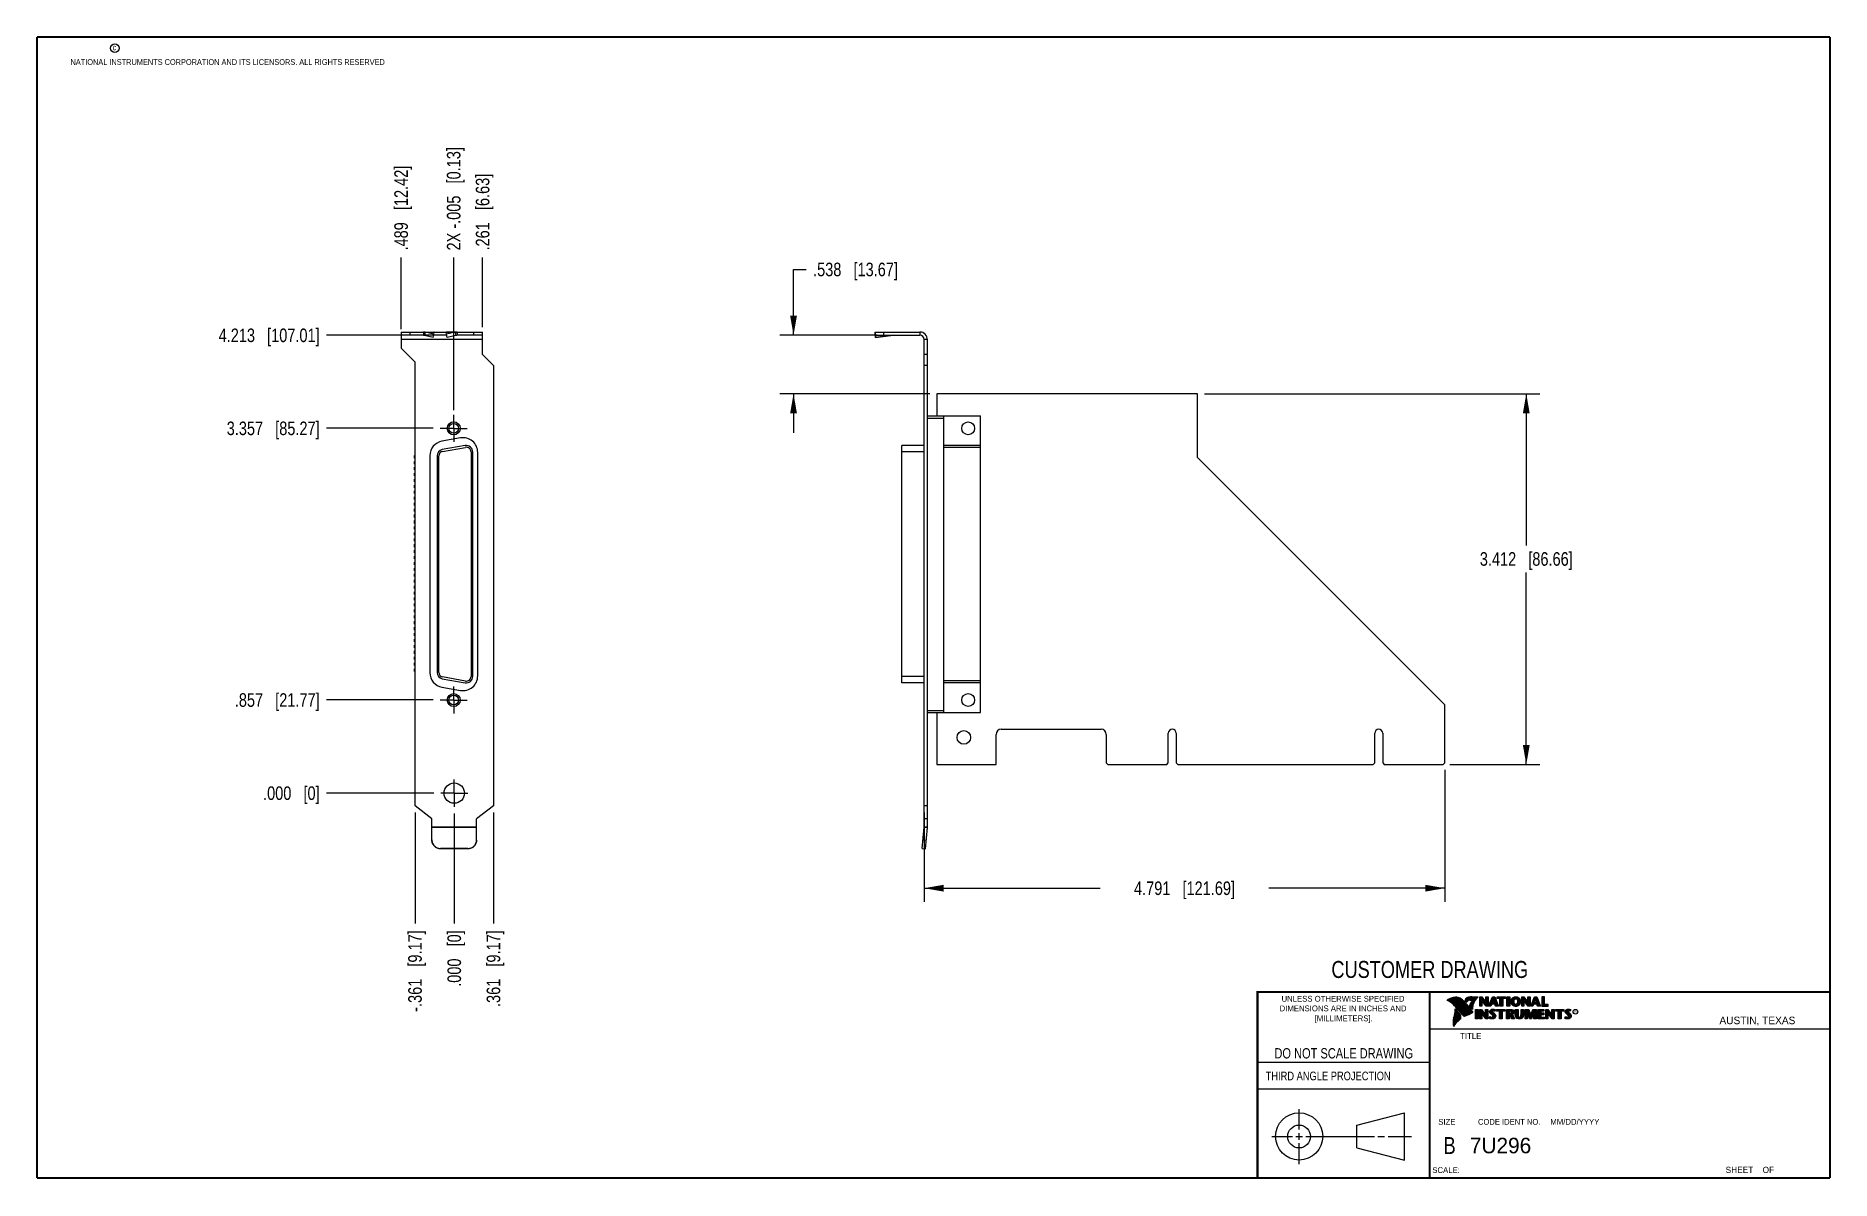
# Model space of a CAD drawing. Header units: inches. Extents: x 0.2 to 16.8, y 0.2 to 10.8.
import ezdxf

# ---------------------------------------------------------------- set-up
doc = ezdxf.new("R2010")
doc.units = ezdxf.units.IN
doc.header["$LTSCALE"] = 0.935
doc.header["$MEASUREMENT"] = 0
doc.linetypes.add('CENTER', pattern=[0.6, 0.375, -0.075, 0.075, -0.075])
doc.layers.get('0').update_dxf_attribs({"linetype": 'CONTINUOUS'})
doc.layers.add('02___PRT_ALL_AXES', color=7, linetype='CONTINUOUS')
doc.layers.add('DIMENSIONS', color=7, linetype='CONTINUOUS')
doc.styles.get("Standard").update_dxf_attribs({"font": 'txt', "width": 0.8})
doc.styles.add('TEXTSTYLE_2', font='txt')
doc.styles.add('TEXTSTYLE_3', font='txt', dxfattribs={"width": 0.95})
doc.dimstyles.new('DIMSTYLE_1', dxfattribs={"dimtxt": 0.125, "dimasz": 0.18, "dimexe": 0.18, "dimexo": 0.0625, "dimgap": 0.09, "dimtad": 0, "dimtih": 1, "dimtoh": 1, "dimdec": 3, "dimzin": 4, "dimdsep": 46, "dimtxsty": 'STANDARD', "dimblk": '_FILLED', "dimblk1": '_FILLED', "dimblk2": '_FILLED', "dimcen": 0.09, "dimadec": 0, "dimazin": 0, "dimtp": 0.01, "dimtm": 0.01, "dimtfac": 1, "dimtdec": 3, "dimtofl": 0, "dimtmove": 0, "dimatfit": 3, "dimldrblk": '_FILLED', "dimfxl": 1, "dimtolj": 1, "dimtzin": 4, "dimarcsym": 0})
doc.dimstyles.new('DIMSTYLE_2', dxfattribs={"dimtxt": 0.125, "dimasz": 0.18, "dimexe": 0.18, "dimexo": 0.0625, "dimgap": 0.09, "dimtad": 0, "dimtih": 1, "dimtoh": 1, "dimdec": 3, "dimzin": 4, "dimdsep": 46, "dimtxsty": 'STANDARD', "dimblk": '_FILLED', "dimblk1": '_FILLED', "dimblk2": '_FILLED', "dimcen": 0.09, "dimadec": 0, "dimazin": 0, "dimtp": 0.01, "dimtm": 0.01, "dimtfac": 1, "dimtdec": 3, "dimtofl": 0, "dimtmove": 0, "dimatfit": 3, "dimldrblk": '_FILLED', "dimfxl": 1, "dimtolj": 1, "dimtzin": 4, "dimarcsym": 0})

msp = doc.modelspace()

# ---------------------------------------------------------------- texts
at = {"color": 2, "linetype": 'CONTINUOUS', "attachment_point": 1, "line_spacing_factor": 0.9}
for s, insert, char_height, width in [('c', (0.946, 10.6893), 0.053, 0.0424), ('NATIONAL INSTRUMENTS CORPORATION AND ITS LICENSORS. ALL RIGHTS RESERVED', (0.5583, 10.5546), 0.053, 3.0104), ('THIRD ANGLE PROJECTION', (11.5564, 1.2384), 0.08, 1.408)]:
    msp.add_mtext(s, dxfattribs=dict(at, insert=insert, char_height=char_height, width=width))
at = {"color": 7, "linetype": 'CONTINUOUS', "attachment_point": 2, "line_spacing_factor": 0.9}
for s, insert, char_height, width in [('CUSTOMER DRAWING', (13.0668, 2.2564), 0.15625, 2), ('DO NOT SCALE DRAWING', (12.2754, 1.4542), 0.095, 1.52), ('B', (13.2497, 0.6361), 0.1562, 0.125)]:
    msp.add_mtext(s, dxfattribs=dict(at, insert=insert, char_height=char_height, width=width))
at = {"color": 2, "linetype": 'CONTINUOUS', "line_spacing_factor": 0.9}
for s, insert, char_height, width, attachment_point, style in [('DIMENSIONS ARE IN INCHES AND', (12.2688, 1.8465), 0.053254, 1.491112, 2, 'TEXTSTYLE_2'), ('UNLESS OTHERWISE SPECIFIED', (12.2688, 1.9352), 0.053254, 1.384604, 2, 'TEXTSTYLE_2'), ('[MILLIMETERS].', (12.2746, 1.7548), 0.053254, 0.745556, 2, 'TEXTSTYLE_2'), ('R', (14.3971, 1.8), 0.0217, 0.021738, 1, 'TEXTSTYLE_2'), ('AUSTIN, TEXAS', (15.7327, 1.7441), 0.069617, 0.905021, 1, 'TEXTSTYLE_2'), ('TITLE', (13.3474, 1.593), 0.05325, 0.26627, 1, 'TEXTSTYLE_2'), ('SIZE', (13.1451, 0.8027), 0.05325, 0.213016, 1, 'TEXTSTYLE_2'), ('CODE IDENT NO.', (13.7978, 0.8027), 0.053254, 0.708278, 2, 'TEXTSTYLE_3'), ('MM/DD/YYYY', (14.1765, 0.8027), 0.05325, 0.53254, 1, 'TEXTSTYLE_2'), ('SCALE:', (13.0904, 0.3585), 0.05325, 0.319524, 1, 'TEXTSTYLE_2'), ('SHEET    OF', (15.7892, 0.3625), 0.057262, 0.629882, 1, 'TEXTSTYLE_2')]:
    msp.add_mtext(s, dxfattribs=dict(at, insert=insert, char_height=char_height, width=width, attachment_point=attachment_point, style=style))
at = {"color": 7, "linetype": 'CONTINUOUS', "insert": (13.4363, 0.6298), "char_height": 0.14316, "width": 0.715775, "attachment_point": 1, "line_spacing_factor": 0.9, "style": 'TEXTSTYLE_2'}
msp.add_mtext('7U296', dxfattribs=at)

# ---------------------------------------------------------------- blocks, each defined once
blk = doc.blocks.new('_FILLED')
at = {"color": 0, "linetype": 'BYBLOCK'}
blk.add_solid([(0, 0), (-1, 0.174), (-1, -0.174)], dxfattribs=at)
blk = doc.blocks.new('*D0')
at = {"layer": 'DIMENSIONS', "color": 2, "linetype": 'CONTINUOUS'}
for p, q in [((13.205, 4.016), (13.205, 2.801)), ((8.414, 3.622), (8.414, 2.801)), ((8.414, 2.926), (10.035, 2.926)), ((13.205, 2.926), (11.585, 2.926))]:
    blk.add_line(p, q, dxfattribs=at)
at = {"layer": 'DIMENSIONS', "color": 2, "linetype": 'CONTINUOUS', "xscale": 0.18, "yscale": 0.18, "zscale": 0.18, "rotation": 180}
blk.add_blockref('_FILLED', (8.414, 2.926), dxfattribs=at)
at = {"layer": 'DIMENSIONS', "color": 2, "linetype": 'CONTINUOUS', "xscale": 0.18, "yscale": 0.18, "zscale": 0.18}
blk.add_blockref('_FILLED', (13.205, 2.926), dxfattribs=at)
at = {"layer": 'DIMENSIONS', "color": 2, "linetype": 'CONTINUOUS', "insert": (10.81, 2.988), "char_height": 0.125, "width": 1.425, "attachment_point": 2, "line_spacing_factor": 0.9}
blk.add_mtext('4.791{\\Ftxt.shx;\\W1.000000;\\H0.125000; }[121.69]', dxfattribs=at)
blk = doc.blocks.new('*D1')
at = {"layer": 'DIMENSIONS', "color": 2, "linetype": 'CONTINUOUS'}
for p, q in [((10.993, 7.476), (14.08, 7.476)), ((13.955, 7.476), (13.955, 6.08)), ((13.955, 4.064), (13.955, 5.83)), ((13.253, 4.064), (14.08, 4.064))]:
    blk.add_line(p, q, dxfattribs=at)
at = {"layer": 'DIMENSIONS', "color": 2, "linetype": 'CONTINUOUS', "xscale": 0.18, "yscale": 0.18, "zscale": 0.18}
for p, rotation in [((13.955, 7.476), 90), ((13.955, 4.064), 270)]:
    blk.add_blockref('_FILLED', p, dxfattribs=dict(at, rotation=rotation))
at = {"layer": 'DIMENSIONS', "color": 2, "linetype": 'CONTINUOUS', "insert": (13.955, 6.018), "char_height": 0.125, "width": 1.325, "attachment_point": 2, "line_spacing_factor": 0.9}
blk.add_mtext('3.412{\\Ftxt.shx;\\W1.000000;\\H0.125000; }[86.66]', dxfattribs=at)
blk = doc.blocks.new('*D2')
at = {"layer": 'DIMENSIONS', "color": 2, "linetype": 'CONTINUOUS'}
for p, q in [((7.212, 8.014), (7.212, 8.619)), ((7.212, 8.619), (7.329, 8.619)), ((7.982, 8.014), (7.087, 8.014)), ((8.467, 7.476), (7.087, 7.476)), ((7.212, 7.476), (7.212, 7.116))]:
    blk.add_line(p, q, dxfattribs=at)
at = {"layer": 'DIMENSIONS', "color": 2, "linetype": 'CONTINUOUS', "xscale": 0.18, "yscale": 0.18, "zscale": 0.18}
for p, rotation in [((7.212, 8.014), 270), ((7.212, 7.476), 90)]:
    blk.add_blockref('_FILLED', p, dxfattribs=dict(at, rotation=rotation))
at = {"layer": 'DIMENSIONS', "color": 2, "linetype": 'CONTINUOUS', "insert": (7.392, 8.682), "char_height": 0.125, "width": 1.225, "attachment_point": 1, "line_spacing_factor": 0.9}
blk.add_mtext('.538{\\Ftxt.shx;\\W1.000000;\\H0.125000; }[13.67]', dxfattribs=at)
blk = doc.blocks.new('*D3')
at = {"layer": 'DIMENSIONS', "color": 2, "linetype": 'CONTINUOUS'}
blk.add_line((4.451, 3.622), (4.451, 2.601), dxfattribs=at)
at = {"layer": 'DIMENSIONS', "color": 2, "linetype": 'CONTINUOUS', "insert": (4.388, 2.539), "char_height": 0.125, "width": 1.125, "attachment_point": 3, "rotation": 90, "line_spacing_factor": 0.9}
blk.add_mtext('.361{\\Ftxt.shx;\\W1.000000;\\H0.125000; }[9.17]', dxfattribs=at)
blk = doc.blocks.new('*D4')
at = {"layer": 'DIMENSIONS', "color": 2, "linetype": 'CONTINUOUS'}
blk.add_line((3.958, 8.014), (2.913, 8.014), dxfattribs=at)
at = {"layer": 'DIMENSIONS', "color": 2, "linetype": 'CONTINUOUS', "insert": (2.851, 8.076), "char_height": 0.125, "width": 1.425, "attachment_point": 3, "line_spacing_factor": 0.9}
blk.add_mtext('4.213{\\Ftxt.shx;\\W1.000000;\\H0.125000; }[107.01]', dxfattribs=at)
blk = doc.blocks.new('*D5')
at = {"layer": 'DIMENSIONS', "color": 2, "linetype": 'CONTINUOUS'}
blk.add_line((3.902, 3.801), (2.913, 3.801), dxfattribs=at)
at = {"layer": 'DIMENSIONS', "color": 2, "linetype": 'CONTINUOUS', "insert": (2.851, 3.863), "char_height": 0.125, "width": 0.825, "attachment_point": 3, "line_spacing_factor": 0.9}
blk.add_mtext('.000{\\Ftxt.shx;\\W1.000000;\\H0.125000; }[0]', dxfattribs=at)
blk = doc.blocks.new('*D6')
at = {"layer": 'DIMENSIONS', "color": 2, "linetype": 'CONTINUOUS'}
blk.add_line((4.09, 3.613), (4.09, 2.601), dxfattribs=at)
at = {"layer": 'DIMENSIONS', "color": 2, "linetype": 'CONTINUOUS', "insert": (4.027, 2.539), "char_height": 0.125, "width": 0.825, "attachment_point": 3, "rotation": 90, "line_spacing_factor": 0.9}
blk.add_mtext('.000{\\Ftxt.shx;\\W1.000000;\\H0.125000; }[0]', dxfattribs=at)
blk = doc.blocks.new('*D7')
at = {"layer": 'DIMENSIONS', "color": 2, "linetype": 'CONTINUOUS'}
blk.add_line((3.897, 4.658), (2.913, 4.658), dxfattribs=at)
at = {"layer": 'DIMENSIONS', "color": 2, "linetype": 'CONTINUOUS', "insert": (2.851, 4.72), "char_height": 0.125, "width": 1.225, "attachment_point": 3, "line_spacing_factor": 0.9}
blk.add_mtext('.857{\\Ftxt.shx;\\W1.000000;\\H0.125000; }[21.77]', dxfattribs=at)
blk = doc.blocks.new('*D8')
at = {"layer": 'DIMENSIONS', "color": 2, "linetype": 'CONTINUOUS'}
blk.add_line((3.897, 7.158), (2.913, 7.158), dxfattribs=at)
at = {"layer": 'DIMENSIONS', "color": 2, "linetype": 'CONTINUOUS', "insert": (2.851, 7.22), "char_height": 0.125, "width": 1.325, "attachment_point": 3, "line_spacing_factor": 0.9}
blk.add_mtext('3.357{\\Ftxt.shx;\\W1.000000;\\H0.125000; }[85.27]', dxfattribs=at)
blk = doc.blocks.new('*D9')
at = {"layer": 'DIMENSIONS', "color": 2, "linetype": 'CONTINUOUS'}
blk.add_line((3.729, 3.622), (3.729, 2.601), dxfattribs=at)
at = {"layer": 'DIMENSIONS', "color": 2, "linetype": 'CONTINUOUS', "insert": (3.666, 2.539), "char_height": 0.125, "width": 1.225, "attachment_point": 3, "rotation": 90, "line_spacing_factor": 0.9}
blk.add_mtext('-.361{\\Ftxt.shx;\\W1.000000;\\H0.125000; }[9.17]', dxfattribs=at)
blk = doc.blocks.new('*D10')
at = {"layer": 'DIMENSIONS', "color": 2, "linetype": 'CONTINUOUS'}
blk.add_line((3.601, 8.069), (3.601, 8.731), dxfattribs=at)
at = {"layer": 'DIMENSIONS', "color": 2, "linetype": 'CONTINUOUS', "insert": (3.538, 8.794), "char_height": 0.125, "width": 1.225, "attachment_point": 1, "rotation": 90, "line_spacing_factor": 0.9}
blk.add_mtext('.489{\\Ftxt.shx;\\W1.000000;\\H0.125000; }[12.42]', dxfattribs=at)
blk = doc.blocks.new('*D11')
at = {"layer": 'DIMENSIONS', "color": 2, "linetype": 'CONTINUOUS'}
blk.add_line((4.085, 7.326), (4.085, 8.731), dxfattribs=at)
at = {"layer": 'DIMENSIONS', "color": 2, "linetype": 'CONTINUOUS', "insert": (4.022, 8.794), "char_height": 0.125, "width": 1.525, "attachment_point": 1, "rotation": 90, "line_spacing_factor": 0.9}
blk.add_mtext('2X -.005{\\Ftxt.shx;\\W1.000000;\\H0.125000; }[0.13]', dxfattribs=at)
blk = doc.blocks.new('*D12')
at = {"layer": 'DIMENSIONS', "color": 2, "linetype": 'CONTINUOUS'}
blk.add_line((4.351, 8.087), (4.351, 8.731), dxfattribs=at)
at = {"layer": 'DIMENSIONS', "color": 2, "linetype": 'CONTINUOUS', "insert": (4.288, 8.794), "char_height": 0.125, "width": 1.125, "attachment_point": 1, "rotation": 90, "line_spacing_factor": 0.9}
blk.add_mtext('.261{\\Ftxt.shx;\\W1.000000;\\H0.125000; }[6.63]', dxfattribs=at)

# ---------------------------------------------------------------- dimensions: what is measured, and where the dimension line sits
at = {"layer": 'DIMENSIONS', "color": 2, "linetype": 'CONTINUOUS'}
for feature_location, offset, origin, text, picture, middle in [((4.0849, 7.3262), (0, 1.4048), (4.0899, 7.2826), '2X -<>', '*D11', (4.0849, 9.556)), ((3.7289, 3.6221), (0, -1.0211), (4.0899, 3.6846), '-<>', '*D9', (3.8409, 1.7525))]:
    dim = msp.add_ordinate_dim(feature_location=feature_location, offset=offset, dtype=1, origin=origin, text=text, dimstyle='DIMSTYLE_2', dxfattribs=at)
    dim.commit()
    dim.dimension.update_dxf_attribs({"geometry": picture, "text_midpoint": middle})
for feature_location, offset, dtype, origin, picture, middle in [((3.6009, 8.0694), (0, 0.6616), 1, (4.0899, 7.9735), '*D10', (3.6009, 9.406)), ((4.3509, 8.0873), (0, 0.6438), 1, (4.0899, 7.9735), '*D12', (4.3509, 9.356)), ((3.9584, 8.0135), (-1.045, 0), 0, (3.9648, 3.8005), '*D4', (1.8384, 8.0135)), ((3.8973, 7.1575), (-0.9839, 0), 0, (3.9598, 3.8005), '*D8', (1.8884, 7.1575)), ((3.8973, 4.6575), (-0.9839, 0), 0, (3.9598, 3.8005), '*D7', (1.9884, 4.6575)), ((3.9022789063, 3.8005312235), (-0.9889, 0), 0, (3.9647789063, 3.8005312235), '*D5', (2.1883789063, 3.8005312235)), ((4.0898789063, 3.6129312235), (0, -1.011931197), 1, (4.0898789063, 3.6754312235), '*D6', (4.2018973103, 1.9025008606)), ((4.4509, 3.6221), (0, -1.0211), 1, (4.0899, 3.6754), '*D3', (4.5629, 1.7525))]:
    dim = msp.add_ordinate_dim(feature_location=feature_location, offset=offset, dtype=dtype, origin=origin, dimstyle='DIMSTYLE_2', dxfattribs=at)
    dim.commit()
    dim.dimension.update_dxf_attribs({"geometry": picture, "text_midpoint": middle})
for base, p1, p2, picture, middle in [((7.2118, 8.0135), (8.4667, 7.4755), (7.9819, 8.0135), '*D2', (8.0043, 8.6195)), ((13.9552, 7.4755), (13.2527, 4.0635), (10.9927, 7.4755), '*D1', (13.8052, 5.9553))]:
    dim = msp.add_linear_dim(base=base, p1=p1, p2=p2, angle=90, dimstyle='DIMSTYLE_1', dxfattribs=at)
    dim.commit()
    dim.dimension.update_dxf_attribs({"geometry": picture, "text_midpoint": middle, "dimtype": 160})
dim = msp.add_linear_dim(base=(13.2052, 2.9256), p1=(8.4144, 3.6221), p2=(13.2052, 4.016), dimstyle='DIMSTYLE_1', dxfattribs=at)
dim.commit()
dim.dimension.update_dxf_attribs({"geometry": '*D0', "text_midpoint": (10.6598, 2.9256), "dimtype": 160})

# ---------------------------------------------------------------- linework, layer by layer
at = {"color": 7, "linetype": 'CONTINUOUS'}
for p, q in [((3.6009, 8.0435), (3.6009, 7.8955)), ((3.6009, 8.0435), (4.3509, 8.0435)), ((3.8056, 8.0135), (3.6009, 8.0135)), ((4.3509, 7.9735), (3.6009, 7.9735)), ((3.6809, 8.0435), (3.6809, 8.0135)), ((3.8056, 8.0435), (3.8056, 8.0135)), ((3.8236, 8.0413), (3.8168, 8.0123)), ((3.8965, 7.994), (3.8168, 8.0123)), ((3.8236, 8.0413), (3.9053, 8.0413)), ((3.9033, 8.023), (3.8236, 8.0413)), ((3.8965, 7.994), (3.9033, 8.023)), ((4.0209, 8.0135), (3.9009, 8.0135)), ((3.9033, 8.023), (3.9053, 8.0413)), ((4.0185, 8.023), (4.0164, 8.0413)), ((4.0982, 8.0413), (4.0164, 8.0413)), ((4.0982, 8.0413), (4.0185, 8.023)), ((4.0252, 7.994), (4.0185, 8.023)), ((4.1049, 8.0123), (4.0252, 7.994)), ((4.0982, 8.0413), (4.1049, 8.0123)), ((4.1161, 8.0435), (4.1161, 8.0135)), ((4.3509, 8.0135), (4.1161, 8.0135)), ((4.2709, 8.0135), (4.2709, 8.0435)), ((4.3509, 7.8365), (4.3509, 8.0435)), ((7.9618, 8.0413), (7.963, 8.023)), ((7.9618, 8.0413), (7.9644, 8.0221)), ((7.9669, 7.994), (7.963, 8.023)), ((7.9644, 8.0135), (7.9644, 8.0435)), ((7.9644, 8.0435), (8.3744, 8.0435)), ((7.9644, 8.0135), (8.3744, 8.0135)), ((7.9657, 8.0123), (7.9669, 7.994)), ((7.9657, 8.0123), (8.1074, 8.0123)), ((7.9669, 7.994), (8.1074, 8.0123)), ((8.0444, 8.0135), (8.0444, 8.0435)), ((8.3744, 8.0435), (8.3744, 8.0135)), ((8.4144, 3.4895), (8.4144, 7.9735)), ((8.4444, 7.9735), (8.4144, 7.9735)), ((8.4444, 3.4895), (8.4444, 7.9735)), ((3.7289, 7.7675), (3.6009, 7.8955)), ((3.7289, 3.6846), (3.7289, 7.7675)), ((4.3509, 7.8365), (4.4509, 7.7365)), ((8.4444, 7.8365), (8.4144, 7.8365)), ((4.4509, 7.7365), (4.4509, 3.6846)), ((8.4444, 7.7365), (8.4144, 7.7365)), ((8.5292, 7.4755), (8.5292, 7.2721)), ((10.9302, 7.4755), (8.5292, 7.4755)), ((10.9302, 6.8885), (10.9302, 7.4755)), ((8.4444, 7.2721), (8.9326, 7.2721)), ((8.5944, 4.543), (8.5944, 7.2721)), ((8.9326, 4.543), (8.9326, 7.2721)), ((8.4444, 7.2524), (8.5944, 7.2524)), ((4.1474, 7.069), (3.9764, 7.0389)), ((4.191, 6.9985), (3.9799, 6.9613)), ((3.9827, 6.9455), (4.1937, 6.9827)), ((4.2443, 6.9403), (4.2443, 4.8747)), ((4.2603, 4.8747), (4.2603, 6.9403)), ((8.2082, 4.8157), (8.2082, 6.9994)), ((8.4144, 6.9994), (8.2082, 6.9994)), ((8.4144, 6.9403), (8.2082, 6.9403)), ((8.9326, 7.0003), (8.5944, 7.0003)), ((8.9326, 6.9806), (8.5944, 6.9806)), ((3.7235, 6.8835), (3.7235, 6.9087)), ((3.7289, 6.9087), (3.7235, 6.9087)), ((3.7289, 6.8835), (3.7235, 6.8835)), ((3.7235, 6.8284), (3.7235, 6.8536)), ((3.7289, 6.8536), (3.7235, 6.8536)), ((3.7289, 6.8284), (3.7235, 6.8284)), ((3.7235, 6.7745), (3.7235, 6.7997)), ((3.7289, 6.7997), (3.7235, 6.7997)), ((3.7289, 6.7745), (3.7235, 6.7745)), ((3.8649, 6.9059), (3.8649, 4.9091)), ((3.9311, 6.9031), (3.9311, 4.912)), ((3.9471, 4.912), (3.9471, 6.9031)), ((4.3059, 4.879), (4.3059, 6.9361)), ((13.2052, 4.6135), (10.9302, 6.8885)), ((3.7235, 6.7193), (3.7235, 6.7445)), ((3.7289, 6.7445), (3.7235, 6.7445)), ((3.7289, 6.7193), (3.7235, 6.7193)), ((3.7235, 6.6654), (3.7235, 6.6906)), ((3.7289, 6.6906), (3.7235, 6.6906)), ((3.7289, 6.6654), (3.7235, 6.6654)), ((3.7235, 6.6103), (3.7235, 6.6355)), ((3.7289, 6.6355), (3.7235, 6.6355)), ((3.7289, 6.6103), (3.7235, 6.6103)), ((3.7235, 6.5564), (3.7235, 6.5815)), ((3.7289, 6.5815), (3.7235, 6.5815)), ((3.7289, 6.5564), (3.7235, 6.5564)), ((3.7235, 6.5012), (3.7235, 6.5264)), ((3.7289, 6.5264), (3.7235, 6.5264)), ((3.7289, 6.5012), (3.7235, 6.5012)), ((3.7235, 6.4473), (3.7235, 6.4725)), ((3.7289, 6.4725), (3.7235, 6.4725)), ((3.7289, 6.4473), (3.7235, 6.4473)), ((3.7235, 6.3922), (3.7235, 6.4174)), ((3.7289, 6.4174), (3.7235, 6.4174)), ((3.7289, 6.3922), (3.7235, 6.3922)), ((3.7235, 6.3382), (3.7235, 6.3634)), ((3.7289, 6.3634), (3.7235, 6.3634)), ((3.7289, 6.3382), (3.7235, 6.3382)), ((3.7235, 6.2831), (3.7235, 6.3083)), ((3.7289, 6.3083), (3.7235, 6.3083)), ((3.7289, 6.2831), (3.7235, 6.2831)), ((3.7235, 6.2292), (3.7235, 6.2544)), ((3.7289, 6.2544), (3.7235, 6.2544)), ((3.7289, 6.2292), (3.7235, 6.2292)), ((3.7235, 6.1741), (3.7235, 6.1993)), ((3.7289, 6.1993), (3.7235, 6.1993)), ((3.7289, 6.1741), (3.7235, 6.1741)), ((3.7235, 6.1201), (3.7235, 6.1453)), ((3.7289, 6.1453), (3.7235, 6.1453)), ((3.7289, 6.1201), (3.7235, 6.1201)), ((3.7235, 6.065), (3.7235, 6.0902)), ((3.7289, 6.0902), (3.7235, 6.0902)), ((3.7289, 6.065), (3.7235, 6.065)), ((3.7235, 6.0111), (3.7235, 6.0363)), ((3.7289, 6.0363), (3.7235, 6.0363)), ((3.7289, 6.0111), (3.7235, 6.0111)), ((3.7235, 5.956), (3.7235, 5.9812)), ((3.7289, 5.9812), (3.7235, 5.9812)), ((3.7289, 5.956), (3.7235, 5.956)), ((3.7235, 5.902), (3.7235, 5.9272)), ((3.7289, 5.9272), (3.7235, 5.9272)), ((3.7289, 5.902), (3.7235, 5.902)), ((3.7235, 5.8469), (3.7235, 5.8721)), ((3.7289, 5.8721), (3.7235, 5.8721)), ((3.7289, 5.8469), (3.7235, 5.8469)), ((3.7235, 5.793), (3.7235, 5.8182)), ((3.7289, 5.8182), (3.7235, 5.8182)), ((3.7289, 5.793), (3.7235, 5.793)), ((3.7235, 5.7378), (3.7235, 5.763)), ((3.7289, 5.763), (3.7235, 5.763)), ((3.7289, 5.7378), (3.7235, 5.7378)), ((3.7235, 5.6839), (3.7235, 5.7091)), ((3.7289, 5.7091), (3.7235, 5.7091)), ((3.7289, 5.6839), (3.7235, 5.6839)), ((3.7235, 5.6288), (3.7235, 5.654)), ((3.7289, 5.654), (3.7235, 5.654)), ((3.7289, 5.6288), (3.7235, 5.6288)), ((3.7235, 5.5749), (3.7235, 5.6001)), ((3.7289, 5.6001), (3.7235, 5.6001)), ((3.7289, 5.5749), (3.7235, 5.5749)), ((3.7235, 5.5197), (3.7235, 5.5449)), ((3.7289, 5.5449), (3.7235, 5.5449)), ((3.7289, 5.5197), (3.7235, 5.5197)), ((3.7235, 5.4658), (3.7235, 5.491)), ((3.7289, 5.491), (3.7235, 5.491)), ((3.7289, 5.4658), (3.7235, 5.4658)), ((3.7235, 5.4107), (3.7235, 5.4359)), ((3.7289, 5.4359), (3.7235, 5.4359)), ((3.7289, 5.4107), (3.7235, 5.4107)), ((3.7235, 5.3567), (3.7235, 5.3819)), ((3.7289, 5.3819), (3.7235, 5.3819)), ((3.7289, 5.3567), (3.7235, 5.3567)), ((3.7235, 5.3016), (3.7235, 5.3268)), ((3.7289, 5.3268), (3.7235, 5.3268)), ((3.7289, 5.3016), (3.7235, 5.3016)), ((3.7235, 5.2477), (3.7235, 5.2729)), ((3.7289, 5.2729), (3.7235, 5.2729)), ((3.7289, 5.2477), (3.7235, 5.2477)), ((3.7235, 5.1926), (3.7235, 5.2178)), ((3.7289, 5.2178), (3.7235, 5.2178)), ((3.7289, 5.1926), (3.7235, 5.1926)), ((3.7289, 5.1638), (3.7235, 5.1638)), ((3.7235, 5.1386), (3.7235, 5.1638)), ((3.7289, 5.1386), (3.7235, 5.1386)), ((3.7289, 5.1087), (3.7235, 5.1087)), ((3.7235, 5.0835), (3.7235, 5.1087)), ((3.7289, 5.0835), (3.7235, 5.0835)), ((3.7289, 5.0548), (3.7235, 5.0548)), ((3.7235, 5.0296), (3.7235, 5.0548)), ((3.7289, 5.0296), (3.7235, 5.0296)), ((3.7289, 4.9997), (3.7235, 4.9997)), ((3.7235, 4.9745), (3.7235, 4.9997)), ((3.7289, 4.9745), (3.7235, 4.9745)), ((3.7289, 4.9457), (3.7235, 4.9457)), ((3.7235, 4.9205), (3.7235, 4.9457)), ((3.7289, 4.9205), (3.7235, 4.9205)), ((3.9799, 4.8538), (4.191, 4.8166)), ((4.1937, 4.8323), (3.9827, 4.8696)), ((8.4144, 4.8747), (8.2082, 4.8747)), ((8.4144, 4.8157), (8.2082, 4.8157)), ((8.9326, 4.8344), (8.5944, 4.8344)), ((8.9326, 4.8148), (8.5944, 4.8148)), ((3.9764, 4.7762), (4.1474, 4.746)), ((8.4444, 4.5626), (8.5944, 4.5626)), ((8.4444, 4.543), (8.9326, 4.543)), ((8.5292, 4.543), (8.5292, 4.0635)), ((13.2052, 4.0785), (13.2052, 4.6135)), ((9.0752, 4.0635), (9.0752, 4.3415)), ((9.1222, 4.3885), (10.0422, 4.3885)), ((10.0892, 4.3415), (10.0892, 4.0785)), ((10.6607, 4.0785), (10.6607, 4.352)), ((10.7337, 4.352), (10.7337, 4.0785)), ((12.5607, 4.0785), (12.5607, 4.352)), ((12.6337, 4.352), (12.6337, 4.0785)), ((8.5292, 4.0635), (9.0752, 4.0635)), ((10.0892, 4.0785), (10.1042, 4.0635)), ((10.1042, 4.0635), (10.6457, 4.0635)), ((10.6457, 4.0635), (10.6607, 4.0785)), ((10.7337, 4.0785), (10.7487, 4.0635)), ((10.7487, 4.0635), (12.5457, 4.0635)), ((12.5457, 4.0635), (12.5607, 4.0785)), ((12.6337, 4.0785), (12.6487, 4.0635)), ((12.6487, 4.0635), (13.1902, 4.0635)), ((13.1902, 4.0635), (13.2052, 4.0785)), ((3.8839, 3.5635), (3.7289, 3.6846)), ((4.4509, 3.6846), (4.2959, 3.5635)), ((8.4444, 3.6846), (8.4144, 3.6846)), ((3.8839, 3.3708), (3.8839, 3.5635)), ((3.8839, 3.4895), (4.2959, 3.4895)), ((3.8839, 3.4865), (4.2959, 3.4865)), ((4.2959, 3.3708), (4.2959, 3.5635)), ((8.3972, 3.2911), (8.4143, 3.4865)), ((8.4143, 3.4865), (8.4441, 3.4839)), ((8.4444, 3.5635), (8.4144, 3.5635)), ((8.4144, 3.4895), (8.4444, 3.4895)), ((8.427, 3.2885), (8.4441, 3.4839)), ((8.4041, 3.3708), (8.434, 3.3682)), ((4.2159, 3.2911), (3.9639, 3.2911)), ((3.9639, 3.2911), (3.9639, 3.2885)), ((4.2159, 3.2885), (3.9639, 3.2885)), ((4.2159, 3.2911), (4.2159, 3.2885)), ((8.3972, 3.2911), (8.427, 3.2885)), ((12.3963, 0.7462), (12.8358, 0.859)), ((12.8358, 0.4248), (12.8358, 0.859)), ((12.3963, 0.5362), (12.3963, 0.7462)), ((12.3963, 0.5362), (12.8358, 0.4248))]:
    msp.add_line(p, q, dxfattribs=at)
at = {"color": 2, "linetype": 'CONTINUOUS'}
for p, q in [((13.2311, 1.8934), (13.2311, 1.8949)), ((13.2347, 1.8921), (13.2347, 1.8972)), ((13.2382, 1.8907), (13.2382, 1.8994)), ((13.2418, 1.8892), (13.2418, 1.9015)), ((13.2453, 1.8876), (13.2453, 1.9035)), ((13.2489, 1.8858), (13.2489, 1.9054)), ((13.2524, 1.8839), (13.2524, 1.9069)), ((13.256, 1.8818), (13.256, 1.9084)), ((13.2596, 1.8796), (13.2596, 1.9098)), ((13.2631, 1.8772), (13.2631, 1.9111)), ((13.2667, 1.8747), (13.2667, 1.9124)), ((13.2702, 1.872), (13.2702, 1.9135)), ((13.2738, 1.869), (13.2738, 1.9146)), ((13.2773, 1.8658), (13.2773, 1.9155)), ((13.2809, 1.8624), (13.2809, 1.9164)), ((13.2844, 1.8587), (13.2844, 1.9173)), ((13.288, 1.8549), (13.288, 1.9181)), ((13.2915, 1.851), (13.2915, 1.9188)), ((13.2951, 1.8471), (13.2951, 1.9194)), ((13.2987, 1.8431), (13.2987, 1.9198)), ((13.3022, 1.8391), (13.3022, 1.92)), ((13.3058, 1.8351), (13.3058, 1.9201)), ((13.3093, 1.8311), (13.3093, 1.9201)), ((13.3129, 1.827), (13.3129, 1.9199)), ((13.3164, 1.8229), (13.3164, 1.9196)), ((13.32, 1.8188), (13.32, 1.9192)), ((13.3235, 1.8146), (13.3235, 1.9186)), ((13.3271, 1.8104), (13.3271, 1.9179)), ((13.3306, 1.8062), (13.3306, 1.9172)), ((13.3342, 1.802), (13.3342, 1.9163)), ((13.3378, 1.7978), (13.3378, 1.9151)), ((13.3413, 1.7937), (13.3413, 1.9138)), ((13.3449, 1.7897), (13.3449, 1.9122)), ((13.3484, 1.7856), (13.3484, 1.9103)), ((13.352, 1.7817), (13.352, 1.9081)), ((13.3555, 1.7778), (13.3555, 1.9055)), ((13.3591, 1.7739), (13.3591, 1.9026)), ((13.3626, 1.7701), (13.3626, 1.8991)), ((13.3662, 1.7663), (13.3662, 1.8952)), ((13.3697, 1.7625), (13.3697, 1.8915)), ((13.3733, 1.7588), (13.3733, 1.8878)), ((13.3769, 1.7556), (13.3769, 1.8841)), ((13.3804, 1.7529), (13.3804, 1.8803)), ((13.384, 1.7512), (13.384, 1.8766)), ((13.3875, 1.7509), (13.3875, 1.8728)), ((13.4022, 1.878), (13.3901, 1.8922)), ((13.3911, 1.7518), (13.3911, 1.8691)), ((13.4029, 1.881), (13.3927, 1.893)), ((13.3946, 1.8908), (13.3946, 1.8999)), ((13.3946, 1.7533), (13.3946, 1.8653)), ((13.3982, 1.8866), (13.3982, 1.9062)), ((13.3982, 1.7548), (13.3982, 1.8615)), ((13.4017, 1.8824), (13.4017, 1.9101)), ((13.4017, 1.7563), (13.4017, 1.8574)), ((13.4053, 1.8823), (13.4053, 1.9129)), ((13.4053, 1.7578), (13.4053, 1.8531)), ((13.4088, 1.8844), (13.4088, 1.915)), ((13.4088, 1.7593), (13.4088, 1.8488)), ((13.4124, 1.887), (13.4124, 1.9167)), ((13.4124, 1.7609), (13.4124, 1.8445)), ((13.4159, 1.89), (13.4159, 1.9182)), ((13.4159, 1.7625), (13.4159, 1.8402)), ((13.4195, 1.8937), (13.4195, 1.9193)), ((13.4195, 1.7641), (13.4195, 1.8359)), ((13.4231, 1.8964), (13.4231, 1.9203)), ((13.4231, 1.7657), (13.4231, 1.8316)), ((13.4266, 1.8982), (13.4266, 1.9209)), ((13.4266, 1.7674), (13.4266, 1.8273)), ((13.4302, 1.8995), (13.4302, 1.9214)), ((13.4302, 1.7691), (13.4302, 1.823)), ((13.4414, 1.8328), (13.4319, 1.8437)), ((13.4337, 1.8997), (13.4337, 1.922)), ((13.4337, 1.7708), (13.4337, 1.8187)), ((13.4433, 1.8344), (13.4349, 1.844)), ((13.4373, 1.8991), (13.4373, 1.9224)), ((13.4373, 1.8413), (13.4373, 1.8491)), ((13.4408, 1.898), (13.4408, 1.9228)), ((13.4408, 1.8372), (13.4408, 1.8572)), ((13.4444, 1.8972), (13.4444, 1.9231)), ((13.4444, 1.8331), (13.4444, 1.8665)), ((13.4479, 1.8969), (13.4479, 1.9234)), ((13.4479, 1.8288), (13.4479, 1.873)), ((13.4515, 1.8966), (13.4515, 1.9236)), ((13.4515, 1.8247), (13.4515, 1.8764)), ((13.4529, 1.9261), (13.5132, 1.9271)), ((13.453, 1.9236), (13.5067, 1.9245)), ((13.455, 1.8965), (13.455, 1.9237)), ((13.455, 1.8207), (13.455, 1.878)), ((13.4586, 1.8964), (13.4586, 1.9237)), ((13.4586, 1.8303), (13.4586, 1.879)), ((13.4622, 1.8957), (13.4622, 1.9238)), ((13.4622, 1.8535), (13.4622, 1.8795)), ((13.4657, 1.8935), (13.4657, 1.9238)), ((13.4657, 1.8636), (13.4657, 1.8798)), ((13.4693, 1.872), (13.4693, 1.9239)), ((13.4728, 1.8794), (13.4728, 1.9239)), ((13.4764, 1.8859), (13.4764, 1.924)), ((13.4799, 1.8919), (13.4799, 1.924)), ((13.4835, 1.8973), (13.4835, 1.9241)), ((13.487, 1.9023), (13.487, 1.9242)), ((13.4906, 1.9069), (13.4906, 1.9242)), ((13.4941, 1.9112), (13.4941, 1.9243)), ((13.4977, 1.9153), (13.4977, 1.9243)), ((13.5013, 1.9191), (13.5013, 1.9244)), ((13.5261, 1.9263), (13.5451, 1.9263)), ((13.5261, 1.839), (13.5261, 1.9263)), ((13.5466, 1.839), (13.5261, 1.839)), ((13.5286, 1.9237), (13.5439, 1.9237)), ((13.5286, 1.8415), (13.5286, 1.9237)), ((13.5441, 1.8415), (13.5286, 1.8415)), ((13.5332, 1.8415), (13.5332, 1.9237)), ((13.5367, 1.8415), (13.5367, 1.9237)), ((13.5402, 1.8415), (13.5402, 1.9237)), ((13.5441, 1.8976), (13.5437, 1.9237)), ((13.5439, 1.9237), (13.5854, 1.869)), ((13.5873, 1.8415), (13.5441, 1.8976)), ((13.5441, 1.8976), (13.5441, 1.8415)), ((13.5451, 1.9263), (13.5829, 1.8765)), ((13.586, 1.839), (13.5466, 1.8902)), ((13.5466, 1.8902), (13.5466, 1.839)), ((13.5471, 1.8936), (13.5471, 1.9194)), ((13.5506, 1.8891), (13.5506, 1.9149)), ((13.5541, 1.8846), (13.5541, 1.9103)), ((13.5576, 1.8801), (13.5576, 1.9057)), ((13.561, 1.8756), (13.561, 1.9011)), ((13.5645, 1.8711), (13.5645, 1.8965)), ((13.568, 1.8665), (13.568, 1.8919)), ((13.5715, 1.862), (13.5715, 1.8874)), ((13.575, 1.8575), (13.575, 1.8828)), ((13.5784, 1.853), (13.5784, 1.8782)), ((13.5819, 1.8485), (13.5819, 1.8736)), ((13.5829, 1.9263), (13.6036, 1.9263)), ((13.5829, 1.8765), (13.5829, 1.9263)), ((13.5854, 1.9237), (13.6011, 1.9237)), ((13.5854, 1.869), (13.5854, 1.9237)), ((13.5854, 1.844), (13.5854, 1.869)), ((13.6036, 1.839), (13.586, 1.839)), ((13.6011, 1.8415), (13.5873, 1.8415)), ((13.5889, 1.8415), (13.5889, 1.9237)), ((13.5923, 1.8415), (13.5923, 1.9237)), ((13.5958, 1.8415), (13.5958, 1.9237)), ((13.5993, 1.8415), (13.5993, 1.9237)), ((13.6011, 1.9237), (13.6011, 1.8415)), ((13.6036, 1.9263), (13.6036, 1.839)), ((13.6088, 1.839), (13.6444, 1.9262)), ((13.6294, 1.839), (13.6088, 1.839)), ((13.6125, 1.8415), (13.6461, 1.9237)), ((13.6277, 1.8415), (13.6125, 1.8415)), ((13.6167, 1.8415), (13.6167, 1.8516)), ((13.6201, 1.8415), (13.6201, 1.8601)), ((13.6236, 1.8415), (13.6236, 1.8686)), ((13.6271, 1.8415), (13.6271, 1.8771)), ((13.6361, 1.8623), (13.6277, 1.8415)), ((13.6378, 1.8598), (13.6294, 1.839)), ((13.6306, 1.8486), (13.6306, 1.8857)), ((13.634, 1.8573), (13.634, 1.8942)), ((13.6665, 1.8623), (13.6361, 1.8623)), ((13.6375, 1.8623), (13.6375, 1.9027)), ((13.6647, 1.8598), (13.6378, 1.8598)), ((13.6388, 1.8711), (13.65, 1.9073)), ((13.6639, 1.8711), (13.6388, 1.8711)), ((13.641, 1.8781), (13.641, 1.9112)), ((13.641, 1.8623), (13.641, 1.8711)), ((13.6423, 1.8736), (13.6519, 1.9048)), ((13.6606, 1.8736), (13.6423, 1.8736)), ((13.6444, 1.9262), (13.6664, 1.9262)), ((13.6445, 1.8893), (13.6445, 1.9197)), ((13.6445, 1.8623), (13.6445, 1.8711)), ((13.6461, 1.9237), (13.6647, 1.9237)), ((13.6479, 1.9006), (13.6479, 1.9237)), ((13.6479, 1.8623), (13.6479, 1.8711)), ((13.65, 1.9073), (13.6541, 1.9073)), ((13.6514, 1.9073), (13.6514, 1.9237)), ((13.6514, 1.8623), (13.6514, 1.8711)), ((13.6519, 1.9048), (13.6521, 1.9048)), ((13.6521, 1.9048), (13.6606, 1.8736)), ((13.6541, 1.9073), (13.6639, 1.8711)), ((13.6549, 1.9043), (13.6549, 1.9237)), ((13.6549, 1.8623), (13.6549, 1.8711)), ((13.6584, 1.8915), (13.6584, 1.9237)), ((13.6584, 1.8623), (13.6584, 1.8711)), ((13.6618, 1.8787), (13.6618, 1.9237)), ((13.6618, 1.8623), (13.6618, 1.8711)), ((13.6647, 1.9237), (13.6959, 1.8415)), ((13.6717, 1.839), (13.6647, 1.8598)), ((13.6653, 1.8623), (13.6653, 1.922)), ((13.6664, 1.9262), (13.6995, 1.839)), ((13.6735, 1.8415), (13.6665, 1.8623)), ((13.6688, 1.8555), (13.6688, 1.9128)), ((13.6995, 1.839), (13.6717, 1.839)), ((13.6723, 1.8452), (13.6723, 1.9037)), ((13.6959, 1.8415), (13.6735, 1.8415)), ((13.6757, 1.8415), (13.6757, 1.8945)), ((13.6792, 1.8415), (13.6792, 1.8854)), ((13.6827, 1.8415), (13.6827, 1.8762)), ((13.6862, 1.8415), (13.6862, 1.8671)), ((13.6866, 1.9262), (13.7634, 1.9262)), ((13.6866, 1.9099), (13.6866, 1.9262)), ((13.7118, 1.9099), (13.6866, 1.9099)), ((13.6891, 1.9237), (13.7609, 1.9237)), ((13.6891, 1.9125), (13.6891, 1.9237)), ((13.7143, 1.9125), (13.6891, 1.9125)), ((13.6896, 1.8415), (13.6896, 1.8579)), ((13.6931, 1.9125), (13.6931, 1.9237)), ((13.6931, 1.8415), (13.6931, 1.8488)), ((13.6966, 1.9125), (13.6966, 1.9237)), ((13.7001, 1.9125), (13.7001, 1.9237)), ((13.7035, 1.9125), (13.7035, 1.9237)), ((13.707, 1.9125), (13.707, 1.9237)), ((13.7105, 1.9125), (13.7105, 1.9237)), ((13.7118, 1.839), (13.7118, 1.9099)), ((13.7382, 1.839), (13.7118, 1.839)), ((13.7143, 1.9125), (13.714, 1.9237)), ((13.7143, 1.8415), (13.7143, 1.9125)), ((13.7357, 1.8415), (13.7143, 1.8415)), ((13.7174, 1.8415), (13.7174, 1.9237)), ((13.7209, 1.8415), (13.7209, 1.9237)), ((13.7244, 1.8415), (13.7244, 1.9237)), ((13.7279, 1.8415), (13.7279, 1.9237)), ((13.7313, 1.8415), (13.7313, 1.9237)), ((13.7357, 1.9125), (13.7348, 1.9237)), ((13.7609, 1.9125), (13.7357, 1.9125)), ((13.7357, 1.9125), (13.7357, 1.8415)), ((13.7634, 1.9099), (13.7382, 1.9099)), ((13.7382, 1.9099), (13.7382, 1.839)), ((13.7383, 1.9125), (13.7383, 1.9237)), ((13.7418, 1.9125), (13.7418, 1.9237)), ((13.7452, 1.9125), (13.7452, 1.9237)), ((13.7487, 1.9125), (13.7487, 1.9237)), ((13.7522, 1.9125), (13.7522, 1.9237)), ((13.7557, 1.9125), (13.7557, 1.9237)), ((13.7591, 1.9125), (13.7591, 1.9237)), ((13.7609, 1.9237), (13.7609, 1.9125)), ((13.7634, 1.9262), (13.7634, 1.9099)), ((13.7768, 1.9262), (13.8031, 1.9262)), ((13.7768, 1.839), (13.7768, 1.9262)), ((13.8031, 1.839), (13.7768, 1.839)), ((13.7794, 1.9237), (13.8006, 1.9237)), ((13.7794, 1.8415), (13.7794, 1.9237)), ((13.8006, 1.8415), (13.7794, 1.8415)), ((13.7835, 1.8415), (13.7835, 1.9237)), ((13.787, 1.8415), (13.787, 1.9237)), ((13.7904, 1.8415), (13.7904, 1.9237)), ((13.7939, 1.8415), (13.7939, 1.9237)), ((13.7974, 1.8415), (13.7974, 1.9237)), ((13.8006, 1.9237), (13.8006, 1.8415)), ((13.8031, 1.9262), (13.8031, 1.839)), ((13.8154, 1.8853), (13.8155, 1.8871)), ((13.8154, 1.8834), (13.8154, 1.8853)), ((13.8154, 1.8816), (13.8154, 1.8834)), ((13.8155, 1.8797), (13.8154, 1.8816)), ((13.8155, 1.8871), (13.8157, 1.8889)), ((13.8157, 1.8779), (13.8155, 1.8797)), ((13.8157, 1.8889), (13.8159, 1.8907)), ((13.8159, 1.876), (13.8157, 1.8779)), ((13.8159, 1.8907), (13.8161, 1.8924)), ((13.8162, 1.8742), (13.8159, 1.876)), ((13.8161, 1.8924), (13.8165, 1.8941)), ((13.8166, 1.8724), (13.8162, 1.8742)), ((13.8165, 1.8941), (13.8169, 1.8958)), ((13.817, 1.8706), (13.8166, 1.8724)), ((13.8169, 1.8958), (13.8174, 1.8975)), ((13.8174, 1.8689), (13.817, 1.8706)), ((13.8174, 1.8975), (13.8179, 1.8991)), ((13.8179, 1.8672), (13.8174, 1.8689)), ((13.8179, 1.8991), (13.8185, 1.9006)), ((13.8179, 1.8852), (13.818, 1.8869)), ((13.8179, 1.8834), (13.8179, 1.8852)), ((13.818, 1.8817), (13.8179, 1.8834)), ((13.8185, 1.8655), (13.8179, 1.8672)), ((13.818, 1.8869), (13.8182, 1.8886)), ((13.8181, 1.8799), (13.818, 1.8817)), ((13.8182, 1.8781), (13.8181, 1.8799)), ((13.8182, 1.8886), (13.8184, 1.8903)), ((13.8184, 1.8764), (13.8182, 1.8781)), ((13.8184, 1.8903), (13.8186, 1.892)), ((13.8187, 1.8746), (13.8184, 1.8764)), ((13.8185, 1.9006), (13.8191, 1.9021)), ((13.8191, 1.8639), (13.8185, 1.8655)), ((13.8186, 1.892), (13.819, 1.8936)), ((13.8191, 1.8729), (13.8187, 1.8746)), ((13.819, 1.8936), (13.8193, 1.8952)), ((13.8191, 1.9021), (13.8198, 1.9036)), ((13.8194, 1.8712), (13.8191, 1.8729)), ((13.8198, 1.8623), (13.8191, 1.8639)), ((13.8193, 1.8952), (13.8198, 1.8967)), ((13.8199, 1.8696), (13.8194, 1.8712)), ((13.8198, 1.9036), (13.8206, 1.9051)), ((13.8198, 1.8967), (13.8203, 1.8982)), ((13.8205, 1.8607), (13.8198, 1.8623)), ((13.8204, 1.8679), (13.8199, 1.8696)), ((13.8203, 1.8982), (13.8208, 1.8997)), ((13.8209, 1.8664), (13.8204, 1.8679)), ((13.8213, 1.8592), (13.8205, 1.8607)), ((13.8206, 1.9051), (13.8214, 1.9065)), ((13.8208, 1.8997), (13.8214, 1.9011)), ((13.8209, 1.8664), (13.8208, 1.8997)), ((13.8215, 1.8648), (13.8209, 1.8664)), ((13.8221, 1.8578), (13.8213, 1.8592)), ((13.8214, 1.9065), (13.8223, 1.9079)), ((13.8214, 1.9011), (13.8221, 1.9025)), ((13.8221, 1.8633), (13.8215, 1.8648)), ((13.8221, 1.9025), (13.8228, 1.9038)), ((13.8228, 1.8619), (13.8221, 1.8633)), ((13.823, 1.8563), (13.8221, 1.8578)), ((13.8223, 1.9079), (13.8232, 1.9092)), ((13.8228, 1.9038), (13.8236, 1.9052)), ((13.8235, 1.8604), (13.8228, 1.8619)), ((13.8239, 1.855), (13.823, 1.8563)), ((13.8232, 1.9092), (13.8243, 1.9106)), ((13.8243, 1.8591), (13.8235, 1.8604)), ((13.8236, 1.9052), (13.8244, 1.9065)), ((13.8249, 1.8536), (13.8239, 1.855)), ((13.8243, 1.9106), (13.8253, 1.9119)), ((13.8243, 1.8591), (13.8244, 1.9065)), ((13.8251, 1.8577), (13.8243, 1.8591)), ((13.8244, 1.9065), (13.8253, 1.9077)), ((13.826, 1.8523), (13.8249, 1.8536)), ((13.826, 1.8564), (13.8251, 1.8577)), ((13.8253, 1.9119), (13.8265, 1.9132)), ((13.8253, 1.9077), (13.8262, 1.909)), ((13.8269, 1.8552), (13.826, 1.8564)), ((13.8271, 1.8511), (13.826, 1.8523)), ((13.8262, 1.909), (13.8273, 1.9102)), ((13.8265, 1.9132), (13.8276, 1.9144)), ((13.8279, 1.854), (13.8269, 1.8552)), ((13.8282, 1.8499), (13.8271, 1.8511)), ((13.8273, 1.9102), (13.8283, 1.9114)), ((13.8276, 1.9144), (13.8288, 1.9156)), ((13.8279, 1.854), (13.8283, 1.9114)), ((13.8289, 1.8528), (13.8279, 1.854)), ((13.8294, 1.8487), (13.8282, 1.8499)), ((13.8283, 1.9114), (13.8294, 1.9126)), ((13.8288, 1.9156), (13.8301, 1.9167)), ((13.83, 1.8517), (13.8289, 1.8528)), ((13.8294, 1.9126), (13.8306, 1.9137)), ((13.8306, 1.8476), (13.8294, 1.8487)), ((13.8311, 1.8506), (13.83, 1.8517)), ((13.8301, 1.9167), (13.8314, 1.9178)), ((13.8306, 1.9137), (13.8318, 1.9148)), ((13.8319, 1.8466), (13.8306, 1.8476)), ((13.8311, 1.8506), (13.8318, 1.9148)), ((13.8323, 1.8496), (13.8311, 1.8506)), ((13.8314, 1.9178), (13.8327, 1.9188)), ((13.8318, 1.9148), (13.833, 1.9158)), ((13.8332, 1.8456), (13.8319, 1.8466)), ((13.8335, 1.8486), (13.8323, 1.8496)), ((13.8327, 1.9188), (13.834, 1.9198)), ((13.833, 1.9158), (13.8342, 1.9168)), ((13.8346, 1.8447), (13.8332, 1.8456)), ((13.8347, 1.8477), (13.8335, 1.8486)), ((13.834, 1.9198), (13.8354, 1.9207)), ((13.8342, 1.9168), (13.8355, 1.9177)), ((13.836, 1.8438), (13.8346, 1.8447)), ((13.8347, 1.8477), (13.8355, 1.9177)), ((13.836, 1.8468), (13.8347, 1.8477)), ((13.8354, 1.9207), (13.8368, 1.9215)), ((13.8355, 1.9177), (13.8368, 1.9185)), ((13.8373, 1.846), (13.836, 1.8468)), ((13.8374, 1.843), (13.836, 1.8438)), ((13.8368, 1.9215), (13.8382, 1.9223)), ((13.8368, 1.9185), (13.8381, 1.9193)), ((13.8386, 1.8452), (13.8373, 1.846)), ((13.839, 1.8423), (13.8374, 1.843)), ((13.8381, 1.9193), (13.8394, 1.92)), ((13.8386, 1.8452), (13.8381, 1.9193)), ((13.8382, 1.9223), (13.8397, 1.923)), ((13.84, 1.8445), (13.8386, 1.8452)), ((13.8405, 1.8416), (13.839, 1.8423)), ((13.8394, 1.92), (13.8408, 1.9207)), ((13.8397, 1.923), (13.8412, 1.9237)), ((13.8397, 1.8857), (13.8398, 1.8868)), ((13.8397, 1.8845), (13.8397, 1.8857)), ((13.8397, 1.8833), (13.8397, 1.8845)), ((13.8397, 1.8821), (13.8397, 1.8833)), ((13.8397, 1.8809), (13.8397, 1.8821)), ((13.8398, 1.8796), (13.8397, 1.8809)), ((13.8398, 1.8868), (13.8399, 1.888)), ((13.8399, 1.8784), (13.8398, 1.8796)), ((13.8399, 1.888), (13.84, 1.8891)), ((13.84, 1.8773), (13.8399, 1.8784)), ((13.84, 1.8891), (13.8401, 1.8902)), ((13.8401, 1.8761), (13.84, 1.8773)), ((13.8415, 1.8439), (13.84, 1.8445)), ((13.8401, 1.8902), (13.8402, 1.8913)), ((13.8402, 1.8749), (13.8401, 1.8761)), ((13.8402, 1.8913), (13.8403, 1.8924)), ((13.8404, 1.8738), (13.8402, 1.8749)), ((13.8403, 1.8924), (13.8405, 1.8934)), ((13.8405, 1.8727), (13.8404, 1.8738)), ((13.8405, 1.8934), (13.8407, 1.8944)), ((13.8407, 1.8716), (13.8405, 1.8727)), ((13.8421, 1.8409), (13.8405, 1.8416)), ((13.8407, 1.8944), (13.8409, 1.8954)), ((13.841, 1.8706), (13.8407, 1.8716)), ((13.8408, 1.9207), (13.8422, 1.9213)), ((13.8409, 1.8954), (13.8411, 1.8963)), ((13.8412, 1.8696), (13.841, 1.8706)), ((13.8411, 1.8963), (13.8414, 1.8972)), ((13.8412, 1.9237), (13.8427, 1.9243)), ((13.8414, 1.8686), (13.8412, 1.8696)), ((13.8414, 1.8972), (13.8416, 1.8981)), ((13.8417, 1.8677), (13.8414, 1.8686)), ((13.8415, 1.8439), (13.8417, 1.8678)), ((13.843, 1.8433), (13.8415, 1.8439)), ((13.8416, 1.8981), (13.8419, 1.899)), ((13.842, 1.8667), (13.8417, 1.8677)), ((13.8419, 1.899), (13.8422, 1.8999)), ((13.842, 1.8991), (13.8422, 1.9213)), ((13.8423, 1.8658), (13.842, 1.8667)), ((13.8438, 1.8404), (13.8421, 1.8409)), ((13.8422, 1.9213), (13.8436, 1.9219)), ((13.8422, 1.8999), (13.8426, 1.9007)), ((13.8422, 1.8844), (13.8423, 1.8856)), ((13.8422, 1.8833), (13.8422, 1.8844)), ((13.8422, 1.8821), (13.8422, 1.8833)), ((13.8423, 1.8809), (13.8422, 1.8821)), ((13.8423, 1.8867), (13.8424, 1.8878)), ((13.8423, 1.8856), (13.8423, 1.8867)), ((13.8423, 1.8798), (13.8423, 1.8809)), ((13.8424, 1.8786), (13.8423, 1.8798)), ((13.8427, 1.865), (13.8423, 1.8658)), ((13.8424, 1.8878), (13.8425, 1.8889)), ((13.8425, 1.8775), (13.8424, 1.8786)), ((13.8425, 1.8889), (13.8426, 1.89)), ((13.8426, 1.8764), (13.8425, 1.8775)), ((13.8426, 1.9007), (13.843, 1.9016)), ((13.8426, 1.89), (13.8427, 1.891)), ((13.8427, 1.8753), (13.8426, 1.8764)), ((13.8427, 1.9243), (13.8443, 1.9248)), ((13.8427, 1.891), (13.8428, 1.892)), ((13.8429, 1.8742), (13.8427, 1.8753)), ((13.8431, 1.8641), (13.8427, 1.865)), ((13.8428, 1.892), (13.843, 1.893)), ((13.843, 1.8731), (13.8429, 1.8742)), ((13.843, 1.9016), (13.8434, 1.9024)), ((13.843, 1.893), (13.8432, 1.8939)), ((13.8432, 1.8721), (13.843, 1.8731)), ((13.8445, 1.8428), (13.843, 1.8433)), ((13.8434, 1.8633), (13.8431, 1.8641)), ((13.8432, 1.8939), (13.8434, 1.8948)), ((13.8434, 1.8712), (13.8432, 1.8721)), ((13.8434, 1.9024), (13.8438, 1.9032)), ((13.8434, 1.8948), (13.8436, 1.8957)), ((13.8436, 1.8702), (13.8434, 1.8712)), ((13.8439, 1.8625), (13.8434, 1.8633)), ((13.8436, 1.9219), (13.8451, 1.9224)), ((13.8436, 1.8957), (13.8438, 1.8965)), ((13.8439, 1.8693), (13.8436, 1.8702)), ((13.8438, 1.9032), (13.8443, 1.904)), ((13.8438, 1.8965), (13.844, 1.8974)), ((13.8455, 1.8399), (13.8438, 1.8404)), ((13.8441, 1.8684), (13.8439, 1.8693)), ((13.8443, 1.8617), (13.8439, 1.8625)), ((13.844, 1.8974), (13.8443, 1.8982)), ((13.8444, 1.8676), (13.8441, 1.8684)), ((13.8443, 1.9248), (13.8459, 1.9253)), ((13.8443, 1.904), (13.8447, 1.9047)), ((13.8443, 1.8982), (13.8446, 1.899)), ((13.8448, 1.8609), (13.8443, 1.8617)), ((13.8447, 1.8667), (13.8444, 1.8676)), ((13.8462, 1.8423), (13.8445, 1.8428)), ((13.8446, 1.899), (13.8449, 1.8997)), ((13.8447, 1.9047), (13.8453, 1.9055)), ((13.845, 1.8659), (13.8447, 1.8667)), ((13.8453, 1.8602), (13.8448, 1.8609)), ((13.8449, 1.8997), (13.8453, 1.9005)), ((13.8454, 1.8651), (13.845, 1.8659)), ((13.8451, 1.9224), (13.8466, 1.9229)), ((13.8453, 1.9055), (13.8451, 1.9224)), ((13.8453, 1.9055), (13.8458, 1.9062)), ((13.8453, 1.9005), (13.8456, 1.9012)), ((13.8458, 1.8595), (13.8453, 1.8602)), ((13.8457, 1.8644), (13.8454, 1.8651)), ((13.8473, 1.8395), (13.8455, 1.8399)), ((13.8456, 1.9012), (13.846, 1.902)), ((13.8461, 1.8637), (13.8457, 1.8644)), ((13.8458, 1.9062), (13.8464, 1.9068)), ((13.8464, 1.8588), (13.8458, 1.8595)), ((13.846, 1.8424), (13.8458, 1.8595)), ((13.8459, 1.9253), (13.8476, 1.9257)), ((13.846, 1.902), (13.8464, 1.9027)), ((13.8465, 1.863), (13.8461, 1.8637)), ((13.8478, 1.8419), (13.8462, 1.8423)), ((13.8464, 1.9068), (13.847, 1.9074)), ((13.8464, 1.9027), (13.8468, 1.9033)), ((13.847, 1.8581), (13.8464, 1.8588)), ((13.8469, 1.8623), (13.8465, 1.863)), ((13.8466, 1.9229), (13.8481, 1.9233)), ((13.8468, 1.9033), (13.8473, 1.9039)), ((13.8473, 1.8617), (13.8469, 1.8623)), ((13.847, 1.9074), (13.8477, 1.908)), ((13.8477, 1.8575), (13.847, 1.8581)), ((13.8473, 1.9039), (13.8478, 1.9045)), ((13.8478, 1.8611), (13.8473, 1.8617)), ((13.8491, 1.8391), (13.8473, 1.8395)), ((13.8476, 1.9257), (13.8492, 1.9261)), ((13.8477, 1.908), (13.8483, 1.9086)), ((13.8483, 1.857), (13.8477, 1.8575)), ((13.8478, 1.9045), (13.8482, 1.9051)), ((13.8483, 1.8605), (13.8478, 1.8611)), ((13.8495, 1.8416), (13.8478, 1.8419)), ((13.8481, 1.9233), (13.8497, 1.9236)), ((13.8482, 1.9051), (13.8488, 1.9056)), ((13.8483, 1.9086), (13.849, 1.9091)), ((13.8488, 1.8599), (13.8483, 1.8605)), ((13.849, 1.8564), (13.8483, 1.857)), ((13.8488, 1.9056), (13.8493, 1.9061)), ((13.8494, 1.8594), (13.8488, 1.8599)), ((13.849, 1.9091), (13.8497, 1.9095)), ((13.8498, 1.8559), (13.849, 1.8564)), ((13.8509, 1.8388), (13.8491, 1.8391)), ((13.8492, 1.9261), (13.8509, 1.9264)), ((13.8493, 1.9061), (13.8498, 1.9065)), ((13.8499, 1.8589), (13.8494, 1.8594)), ((13.8495, 1.9094), (13.8495, 1.9236)), ((13.8495, 1.8416), (13.8495, 1.8561)), ((13.8513, 1.8413), (13.8495, 1.8416)), ((13.8497, 1.9236), (13.8513, 1.9239)), ((13.8497, 1.9095), (13.8505, 1.9099)), ((13.8498, 1.9065), (13.8504, 1.9069)), ((13.8505, 1.8555), (13.8498, 1.8559)), ((13.8505, 1.8585), (13.8499, 1.8589)), ((13.8504, 1.9069), (13.851, 1.9073)), ((13.8505, 1.9099), (13.8512, 1.9103)), ((13.8511, 1.8581), (13.8505, 1.8585)), ((13.8513, 1.8551), (13.8505, 1.8555)), ((13.8509, 1.9264), (13.8527, 1.9266)), ((13.8528, 1.8386), (13.8509, 1.8388)), ((13.851, 1.9073), (13.8516, 1.9077)), ((13.8518, 1.8577), (13.8511, 1.8581)), ((13.8512, 1.9103), (13.852, 1.9106)), ((13.8513, 1.9239), (13.853, 1.9241)), ((13.8521, 1.8547), (13.8513, 1.8551)), ((13.853, 1.8411), (13.8513, 1.8413)), ((13.8516, 1.9077), (13.8523, 1.908)), ((13.8524, 1.8574), (13.8518, 1.8577)), ((13.852, 1.9106), (13.8528, 1.9109)), ((13.853, 1.8544), (13.8521, 1.8547)), ((13.8523, 1.908), (13.8529, 1.9083)), ((13.8531, 1.8571), (13.8524, 1.8574)), ((13.8527, 1.9266), (13.8544, 1.9268)), ((13.8528, 1.9109), (13.8536, 1.9111)), ((13.8547, 1.8384), (13.8528, 1.8386)), ((13.8529, 1.9083), (13.8536, 1.9085)), ((13.853, 1.9241), (13.8546, 1.9243)), ((13.853, 1.9109), (13.853, 1.9241)), ((13.8538, 1.8542), (13.853, 1.8544)), ((13.853, 1.8411), (13.853, 1.8544)), ((13.8548, 1.841), (13.853, 1.8411)), ((13.8538, 1.8568), (13.8531, 1.8571)), ((13.8536, 1.9111), (13.8545, 1.9113)), ((13.8536, 1.9085), (13.8543, 1.9087)), ((13.8545, 1.8566), (13.8538, 1.8568)), ((13.8547, 1.854), (13.8538, 1.8542)), ((13.8543, 1.9087), (13.855, 1.9089)), ((13.8544, 1.9268), (13.8561, 1.9269)), ((13.8545, 1.9113), (13.8553, 1.9115)), ((13.8552, 1.8564), (13.8545, 1.8566)), ((13.8546, 1.9243), (13.8563, 1.9244)), ((13.8556, 1.8538), (13.8547, 1.854)), ((13.8565, 1.8384), (13.8547, 1.8384)), ((13.8566, 1.8409), (13.8548, 1.841)), ((13.855, 1.9089), (13.8557, 1.909)), ((13.8559, 1.8563), (13.8552, 1.8564)), ((13.8553, 1.9115), (13.8562, 1.9116)), ((13.8565, 1.8537), (13.8556, 1.8538)), ((13.8557, 1.909), (13.8565, 1.9091)), ((13.8567, 1.8562), (13.8559, 1.8563)), ((13.8561, 1.9269), (13.8579, 1.927)), ((13.8562, 1.9116), (13.8571, 1.9117)), ((13.8563, 1.9244), (13.8579, 1.9245)), ((13.8565, 1.9116), (13.8565, 1.9244)), ((13.8565, 1.9091), (13.8572, 1.9092)), ((13.8574, 1.8537), (13.8565, 1.8537)), ((13.8565, 1.8409), (13.8565, 1.8537)), ((13.8584, 1.8383), (13.8565, 1.8384)), ((13.8584, 1.8408), (13.8566, 1.8409)), ((13.8574, 1.8562), (13.8567, 1.8562)), ((13.8571, 1.9117), (13.858, 1.9117)), ((13.8572, 1.9092), (13.858, 1.9092)), ((13.8582, 1.8562), (13.8574, 1.8562)), ((13.8583, 1.8537), (13.8574, 1.8537)), ((13.8579, 1.927), (13.8596, 1.927)), ((13.8579, 1.9245), (13.8596, 1.9244)), ((13.858, 1.9117), (13.8589, 1.9117)), ((13.858, 1.9092), (13.8587, 1.9091)), ((13.8589, 1.8563), (13.8582, 1.8562)), ((13.8592, 1.8537), (13.8583, 1.8537)), ((13.8601, 1.8409), (13.8584, 1.8408)), ((13.8602, 1.8384), (13.8584, 1.8383)), ((13.8587, 1.9091), (13.8595, 1.9091)), ((13.8589, 1.9117), (13.8598, 1.9116)), ((13.8597, 1.8564), (13.8589, 1.8563)), ((13.8601, 1.8539), (13.8592, 1.8537)), ((13.8595, 1.9091), (13.8602, 1.909)), ((13.8596, 1.927), (13.8614, 1.9269)), ((13.8596, 1.9244), (13.8612, 1.9243)), ((13.8605, 1.8565), (13.8597, 1.8564)), ((13.8598, 1.9116), (13.8607, 1.9114)), ((13.8599, 1.8409), (13.8601, 1.8539)), ((13.861, 1.854), (13.8601, 1.8539)), ((13.8618, 1.841), (13.8601, 1.8409)), ((13.8602, 1.909), (13.861, 1.9088)), ((13.862, 1.8384), (13.8602, 1.8384)), ((13.8612, 1.8567), (13.8605, 1.8565)), ((13.8607, 1.9114), (13.8616, 1.9113)), ((13.861, 1.9114), (13.8612, 1.9243)), ((13.861, 1.9088), (13.8617, 1.9086)), ((13.8619, 1.8542), (13.861, 1.854)), ((13.8612, 1.9243), (13.8628, 1.9242)), ((13.862, 1.8569), (13.8612, 1.8567)), ((13.8614, 1.9269), (13.8631, 1.9267)), ((13.8616, 1.9113), (13.8624, 1.911)), ((13.8617, 1.9086), (13.8624, 1.9084)), ((13.8635, 1.8411), (13.8618, 1.841)), ((13.8627, 1.8545), (13.8619, 1.8542)), ((13.8627, 1.8571), (13.862, 1.8569)), ((13.8638, 1.8386), (13.862, 1.8384)), ((13.8624, 1.911), (13.8632, 1.9108)), ((13.8624, 1.9084), (13.8631, 1.9081)), ((13.8634, 1.8574), (13.8627, 1.8571)), ((13.8636, 1.8547), (13.8627, 1.8545)), ((13.8628, 1.9242), (13.8644, 1.924)), ((13.8631, 1.9267), (13.8648, 1.9265)), ((13.8631, 1.9081), (13.8638, 1.9079)), ((13.8632, 1.9108), (13.864, 1.9105)), ((13.8641, 1.8577), (13.8634, 1.8574)), ((13.8634, 1.8411), (13.8636, 1.8547)), ((13.8652, 1.8413), (13.8635, 1.8411)), ((13.8644, 1.8551), (13.8636, 1.8547)), ((13.8638, 1.9079), (13.8645, 1.9076)), ((13.8656, 1.8388), (13.8638, 1.8386)), ((13.864, 1.9105), (13.8648, 1.9102)), ((13.8647, 1.858), (13.8641, 1.8577)), ((13.8643, 1.9104), (13.8644, 1.924)), ((13.8644, 1.924), (13.8661, 1.9237)), ((13.8652, 1.8554), (13.8644, 1.8551)), ((13.8645, 1.9076), (13.8651, 1.9072)), ((13.8653, 1.8584), (13.8647, 1.858)), ((13.8648, 1.9265), (13.8665, 1.9262)), ((13.8648, 1.9102), (13.8656, 1.9098)), ((13.8651, 1.9072), (13.8657, 1.9069)), ((13.8659, 1.8558), (13.8652, 1.8554)), ((13.8668, 1.8416), (13.8652, 1.8413)), ((13.8659, 1.8588), (13.8653, 1.8584)), ((13.8656, 1.9098), (13.8663, 1.9094)), ((13.8673, 1.8391), (13.8656, 1.8388)), ((13.8657, 1.9069), (13.8662, 1.9065)), ((13.8665, 1.8592), (13.8659, 1.8588)), ((13.8667, 1.8562), (13.8659, 1.8558)), ((13.8661, 1.9237), (13.8676, 1.9233)), ((13.8662, 1.9065), (13.8668, 1.9061)), ((13.8663, 1.9094), (13.867, 1.909)), ((13.8665, 1.9262), (13.8682, 1.9258)), ((13.867, 1.8596), (13.8665, 1.8592)), ((13.8674, 1.8567), (13.8667, 1.8562)), ((13.8668, 1.9061), (13.8673, 1.9056)), ((13.8685, 1.842), (13.8668, 1.8416)), ((13.8669, 1.8416), (13.867, 1.8565)), ((13.867, 1.909), (13.8677, 1.9085)), ((13.8675, 1.8601), (13.867, 1.8596)), ((13.8673, 1.9056), (13.8677, 1.9052)), ((13.869, 1.8395), (13.8673, 1.8391)), ((13.8681, 1.8572), (13.8674, 1.8567)), ((13.8675, 1.9087), (13.8676, 1.9233)), ((13.868, 1.8606), (13.8675, 1.8601)), ((13.8676, 1.9233), (13.8692, 1.9229)), ((13.8677, 1.9085), (13.8683, 1.908)), ((13.8677, 1.9052), (13.8682, 1.9047)), ((13.8684, 1.8612), (13.868, 1.8606)), ((13.8687, 1.8577), (13.8681, 1.8572)), ((13.8682, 1.9258), (13.8699, 1.9254)), ((13.8682, 1.9047), (13.8686, 1.9042)), ((13.8683, 1.908), (13.869, 1.9075)), ((13.8688, 1.8618), (13.8684, 1.8612)), ((13.8701, 1.8424), (13.8685, 1.842)), ((13.8686, 1.9042), (13.869, 1.9037)), ((13.8693, 1.8583), (13.8687, 1.8577)), ((13.8693, 1.8624), (13.8688, 1.8618)), ((13.869, 1.9075), (13.8695, 1.907)), ((13.869, 1.9037), (13.8694, 1.9031)), ((13.8707, 1.8399), (13.869, 1.8395)), ((13.8692, 1.9229), (13.8708, 1.9225)), ((13.8696, 1.8631), (13.8693, 1.8624)), ((13.8699, 1.859), (13.8693, 1.8583)), ((13.8694, 1.9031), (13.8698, 1.9025)), ((13.8695, 1.907), (13.8701, 1.9064)), ((13.87, 1.8638), (13.8696, 1.8631)), ((13.8698, 1.9025), (13.8701, 1.9019)), ((13.8699, 1.9254), (13.8715, 1.9249)), ((13.8704, 1.8596), (13.8699, 1.859)), ((13.8704, 1.8645), (13.87, 1.8638)), ((13.8701, 1.9064), (13.8706, 1.9058)), ((13.8701, 1.9019), (13.8704, 1.9012)), ((13.8716, 1.8428), (13.8701, 1.8424)), ((13.8704, 1.9012), (13.8708, 1.9005)), ((13.8707, 1.8653), (13.8704, 1.8645)), ((13.8709, 1.8603), (13.8704, 1.8596)), ((13.8706, 1.9058), (13.8711, 1.9052)), ((13.871, 1.8661), (13.8707, 1.8653)), ((13.8724, 1.8404), (13.8707, 1.8399)), ((13.8708, 1.9225), (13.8723, 1.922)), ((13.871, 1.9053), (13.8708, 1.9225)), ((13.8708, 1.9005), (13.8711, 1.8998)), ((13.8714, 1.8611), (13.8709, 1.8603)), ((13.8713, 1.8669), (13.871, 1.8661)), ((13.8711, 1.9052), (13.8715, 1.9045)), ((13.8711, 1.8998), (13.8714, 1.899)), ((13.8716, 1.8677), (13.8713, 1.8669)), ((13.8714, 1.899), (13.8717, 1.8981)), ((13.8719, 1.8618), (13.8714, 1.8611)), ((13.8716, 1.8428), (13.8714, 1.8611)), ((13.8715, 1.9249), (13.8732, 1.9243)), ((13.8715, 1.9045), (13.872, 1.9038)), ((13.8719, 1.8686), (13.8716, 1.8677)), ((13.8732, 1.8434), (13.8716, 1.8428)), ((13.8717, 1.8981), (13.8719, 1.8972)), ((13.8719, 1.8972), (13.8722, 1.8963)), ((13.8722, 1.8695), (13.8719, 1.8686)), ((13.8723, 1.8626), (13.8719, 1.8618)), ((13.872, 1.9038), (13.8724, 1.9031)), ((13.8722, 1.8963), (13.8724, 1.8954)), ((13.8724, 1.8704), (13.8722, 1.8695)), ((13.8723, 1.922), (13.8738, 1.9214)), ((13.8727, 1.8634), (13.8723, 1.8626)), ((13.8724, 1.9031), (13.8727, 1.9023)), ((13.8724, 1.8954), (13.8727, 1.8944)), ((13.8727, 1.8713), (13.8724, 1.8704)), ((13.8741, 1.841), (13.8724, 1.8404)), ((13.8727, 1.9023), (13.8731, 1.9015)), ((13.8727, 1.8944), (13.8729, 1.8933)), ((13.8729, 1.8723), (13.8727, 1.8713)), ((13.873, 1.8643), (13.8727, 1.8634)), ((13.8729, 1.8933), (13.8731, 1.8923)), ((13.8731, 1.8733), (13.8729, 1.8723)), ((13.8734, 1.8651), (13.873, 1.8643)), ((13.8731, 1.9015), (13.8734, 1.9007)), ((13.8731, 1.8923), (13.8732, 1.8912)), ((13.8732, 1.8743), (13.8731, 1.8733)), ((13.8732, 1.9243), (13.8748, 1.9237)), ((13.8732, 1.8912), (13.8734, 1.8901)), ((13.8734, 1.8753), (13.8732, 1.8743)), ((13.8747, 1.844), (13.8732, 1.8434)), ((13.8734, 1.9007), (13.8737, 1.8998)), ((13.8734, 1.8901), (13.8735, 1.889)), ((13.8735, 1.8764), (13.8734, 1.8753)), ((13.8737, 1.866), (13.8734, 1.8651)), ((13.8735, 1.889), (13.8736, 1.8878)), ((13.8736, 1.8775), (13.8735, 1.8764)), ((13.8736, 1.8878), (13.8737, 1.8867)), ((13.8737, 1.8786), (13.8736, 1.8775)), ((13.8737, 1.8998), (13.8741, 1.8989)), ((13.8737, 1.8867), (13.8737, 1.8855)), ((13.8737, 1.8855), (13.8738, 1.8844)), ((13.8738, 1.8798), (13.8737, 1.8786)), ((13.874, 1.8669), (13.8737, 1.866)), ((13.8738, 1.9214), (13.8753, 1.9207)), ((13.8741, 1.8988), (13.8738, 1.9214)), ((13.8738, 1.8844), (13.8738, 1.8832)), ((13.8738, 1.8832), (13.8738, 1.8821)), ((13.8738, 1.8821), (13.8738, 1.8809)), ((13.8738, 1.8809), (13.8738, 1.8798)), ((13.8743, 1.8678), (13.874, 1.8669)), ((13.8741, 1.8989), (13.8744, 1.898)), ((13.8757, 1.8417), (13.8741, 1.841)), ((13.8746, 1.8688), (13.8743, 1.8678)), ((13.8744, 1.898), (13.8746, 1.897)), ((13.8747, 1.844), (13.8744, 1.8681)), ((13.8746, 1.897), (13.8749, 1.896)), ((13.8749, 1.8697), (13.8746, 1.8688)), ((13.8762, 1.8447), (13.8747, 1.844)), ((13.8748, 1.9237), (13.8763, 1.923)), ((13.8749, 1.896), (13.8751, 1.8949)), ((13.8751, 1.8707), (13.8749, 1.8697)), ((13.8751, 1.8949), (13.8754, 1.8938)), ((13.8754, 1.8718), (13.8751, 1.8707)), ((13.8753, 1.9207), (13.8767, 1.92)), ((13.8754, 1.8938), (13.8756, 1.8927)), ((13.8756, 1.8728), (13.8754, 1.8718)), ((13.8756, 1.8927), (13.8757, 1.8916)), ((13.8757, 1.8739), (13.8756, 1.8728)), ((13.8757, 1.8916), (13.8759, 1.8904)), ((13.8759, 1.875), (13.8757, 1.8739)), ((13.8773, 1.8424), (13.8757, 1.8417)), ((13.8759, 1.8904), (13.876, 1.8892)), ((13.876, 1.8762), (13.8759, 1.875)), ((13.876, 1.8892), (13.8761, 1.888)), ((13.8761, 1.8773), (13.876, 1.8762)), ((13.8761, 1.888), (13.8762, 1.8869)), ((13.8762, 1.8785), (13.8761, 1.8773)), ((13.8762, 1.8869), (13.8763, 1.8857)), ((13.8763, 1.8797), (13.8762, 1.8785)), ((13.8776, 1.8454), (13.8762, 1.8447)), ((13.8763, 1.923), (13.8778, 1.9223)), ((13.8763, 1.8857), (13.8763, 1.8844)), ((13.8763, 1.8844), (13.8763, 1.8832)), ((13.8763, 1.8832), (13.8763, 1.882)), ((13.8763, 1.882), (13.8763, 1.8808)), ((13.8763, 1.8808), (13.8763, 1.8797)), ((13.8767, 1.92), (13.8781, 1.9193)), ((13.8788, 1.8432), (13.8773, 1.8424)), ((13.8776, 1.8454), (13.8781, 1.9193)), ((13.879, 1.8462), (13.8776, 1.8454)), ((13.8778, 1.9223), (13.8793, 1.9215)), ((13.8781, 1.9193), (13.8795, 1.9185)), ((13.8803, 1.844), (13.8788, 1.8432)), ((13.8804, 1.847), (13.879, 1.8462)), ((13.8793, 1.9215), (13.8808, 1.9207)), ((13.8795, 1.9185), (13.8808, 1.9176)), ((13.8818, 1.8449), (13.8803, 1.844)), ((13.8817, 1.8479), (13.8804, 1.847)), ((13.8808, 1.9207), (13.8822, 1.9197)), ((13.8808, 1.9176), (13.8821, 1.9167)), ((13.8817, 1.8479), (13.8821, 1.9167)), ((13.883, 1.8489), (13.8817, 1.8479)), ((13.8832, 1.8459), (13.8818, 1.8449)), ((13.8821, 1.9167), (13.8833, 1.9158)), ((13.8822, 1.9197), (13.8836, 1.9188)), ((13.8842, 1.8499), (13.883, 1.8489)), ((13.8846, 1.8469), (13.8832, 1.8459)), ((13.8833, 1.9158), (13.8845, 1.9148)), ((13.8836, 1.9188), (13.8849, 1.9178)), ((13.8853, 1.8509), (13.8842, 1.8499)), ((13.8845, 1.9148), (13.8857, 1.9137)), ((13.8853, 1.8509), (13.8845, 1.9148)), ((13.8858, 1.848), (13.8846, 1.8469)), ((13.8849, 1.9178), (13.8862, 1.9167)), ((13.8864, 1.852), (13.8853, 1.8509)), ((13.8857, 1.9137), (13.8868, 1.9126)), ((13.8871, 1.8491), (13.8858, 1.848)), ((13.8862, 1.9167), (13.8874, 1.9156)), ((13.8875, 1.8532), (13.8864, 1.852)), ((13.8868, 1.9126), (13.8879, 1.9115)), ((13.8882, 1.8503), (13.8871, 1.8491)), ((13.8874, 1.9156), (13.8886, 1.9144)), ((13.8884, 1.8543), (13.8875, 1.8532)), ((13.8879, 1.9115), (13.8889, 1.9103)), ((13.8894, 1.8515), (13.8882, 1.8503)), ((13.8884, 1.8543), (13.8889, 1.9103)), ((13.8894, 1.8556), (13.8884, 1.8543)), ((13.8886, 1.9144), (13.8897, 1.9132)), ((13.8889, 1.9103), (13.8898, 1.9091)), ((13.8903, 1.8568), (13.8894, 1.8556)), ((13.8904, 1.8528), (13.8894, 1.8515)), ((13.8897, 1.9132), (13.8908, 1.9119)), ((13.8898, 1.9091), (13.8907, 1.9079)), ((13.8912, 1.8581), (13.8903, 1.8568)), ((13.8914, 1.8541), (13.8904, 1.8528)), ((13.8907, 1.9079), (13.8916, 1.9066)), ((13.8908, 1.9119), (13.8918, 1.9106)), ((13.892, 1.8595), (13.8912, 1.8581)), ((13.8924, 1.8554), (13.8914, 1.8541)), ((13.8916, 1.9066), (13.8924, 1.9053)), ((13.8918, 1.9106), (13.8928, 1.9093)), ((13.892, 1.8595), (13.8924, 1.9053)), ((13.8928, 1.8608), (13.892, 1.8595)), ((13.8924, 1.9053), (13.8932, 1.904)), ((13.8933, 1.8568), (13.8924, 1.8554)), ((13.8928, 1.9093), (13.8937, 1.908)), ((13.8935, 1.8622), (13.8928, 1.8608)), ((13.8932, 1.904), (13.8939, 1.9026)), ((13.8942, 1.8582), (13.8933, 1.8568)), ((13.8942, 1.8637), (13.8935, 1.8622)), ((13.8937, 1.908), (13.8946, 1.9066)), ((13.8939, 1.9026), (13.8945, 1.9012)), ((13.8948, 1.8651), (13.8942, 1.8637)), ((13.895, 1.8596), (13.8942, 1.8582)), ((13.8945, 1.9012), (13.8951, 1.8997)), ((13.8946, 1.9066), (13.8954, 1.9051)), ((13.8954, 1.8666), (13.8948, 1.8651)), ((13.8958, 1.8611), (13.895, 1.8596)), ((13.8951, 1.8997), (13.8956, 1.8982)), ((13.8954, 1.9051), (13.8961, 1.9037)), ((13.8959, 1.8681), (13.8954, 1.8666)), ((13.8956, 1.8982), (13.8961, 1.8967)), ((13.8959, 1.8681), (13.8956, 1.8982)), ((13.8965, 1.8626), (13.8958, 1.8611)), ((13.8964, 1.8697), (13.8959, 1.8681)), ((13.8961, 1.9037), (13.8968, 1.9022)), ((13.8961, 1.8967), (13.8966, 1.8951)), ((13.8968, 1.8713), (13.8964, 1.8697)), ((13.8971, 1.8641), (13.8965, 1.8626)), ((13.8966, 1.8951), (13.8969, 1.8934)), ((13.8968, 1.9022), (13.8974, 1.9006)), ((13.8972, 1.8729), (13.8968, 1.8713)), ((13.8969, 1.8934), (13.8973, 1.8918)), ((13.8978, 1.8657), (13.8971, 1.8641)), ((13.8975, 1.8745), (13.8972, 1.8729)), ((13.8973, 1.8918), (13.8976, 1.8901)), ((13.8974, 1.9006), (13.898, 1.899)), ((13.8977, 1.8762), (13.8975, 1.8745)), ((13.8976, 1.8901), (13.8978, 1.8883)), ((13.8979, 1.8779), (13.8977, 1.8762)), ((13.8978, 1.8883), (13.8979, 1.8866)), ((13.8983, 1.8673), (13.8978, 1.8657)), ((13.8979, 1.8866), (13.8981, 1.8848)), ((13.898, 1.8796), (13.8979, 1.8779)), ((13.898, 1.899), (13.8985, 1.8974)), ((13.8981, 1.8813), (13.898, 1.8796)), ((13.8981, 1.8848), (13.8981, 1.8831)), ((13.8981, 1.8831), (13.8981, 1.8813)), ((13.8988, 1.869), (13.8983, 1.8673)), ((13.8985, 1.8974), (13.899, 1.8957)), ((13.8993, 1.8707), (13.8988, 1.869)), ((13.899, 1.8957), (13.8994, 1.894)), ((13.8996, 1.8724), (13.8993, 1.8707)), ((13.8994, 1.894), (13.8998, 1.8922)), ((13.9, 1.8741), (13.8996, 1.8724)), ((13.8998, 1.8922), (13.9001, 1.8904)), ((13.9002, 1.8759), (13.9, 1.8741)), ((13.9001, 1.8904), (13.9003, 1.8886)), ((13.9004, 1.8777), (13.9002, 1.8759)), ((13.9003, 1.8886), (13.9005, 1.8868)), ((13.9006, 1.8795), (13.9004, 1.8777)), ((13.9005, 1.8868), (13.9006, 1.8849)), ((13.9006, 1.8849), (13.9006, 1.8831)), ((13.9006, 1.8831), (13.9006, 1.8813)), ((13.9006, 1.8813), (13.9006, 1.8795)), ((13.9129, 1.9263), (13.932, 1.9263)), ((13.9129, 1.839), (13.9129, 1.9263)), ((13.9334, 1.839), (13.9129, 1.839)), ((13.9154, 1.9237), (13.9307, 1.9237)), ((13.9154, 1.8415), (13.9154, 1.9237)), ((13.9309, 1.8415), (13.9154, 1.8415)), ((13.919, 1.8415), (13.919, 1.9237)), ((13.9234, 1.8415), (13.9234, 1.9237)), ((13.9269, 1.8415), (13.9269, 1.9237)), ((13.9294, 1.9237), (13.9309, 1.8976)), ((13.9307, 1.9237), (13.9722, 1.869)), ((13.9741, 1.8415), (13.9309, 1.8976)), ((13.9309, 1.8976), (13.9309, 1.8415)), ((13.932, 1.9263), (13.9697, 1.8765)), ((13.9329, 1.895), (13.9329, 1.9208)), ((13.9729, 1.839), (13.9334, 1.8902)), ((13.9334, 1.8902), (13.9334, 1.839)), ((13.9364, 1.8905), (13.9364, 1.9162)), ((13.9399, 1.886), (13.9399, 1.9117)), ((13.9433, 1.8815), (13.9433, 1.9071)), ((13.9468, 1.8769), (13.9468, 1.9025)), ((13.9503, 1.8724), (13.9503, 1.8979)), ((13.9538, 1.8679), (13.9538, 1.8933)), ((13.9573, 1.8634), (13.9573, 1.8888)), ((13.9607, 1.8589), (13.9607, 1.8842)), ((13.9642, 1.8544), (13.9642, 1.8796)), ((13.9677, 1.8498), (13.9677, 1.875)), ((13.9697, 1.9263), (13.9904, 1.9263)), ((13.9697, 1.8765), (13.9697, 1.9263)), ((13.9712, 1.8453), (13.9722, 1.869)), ((13.9722, 1.9237), (13.9879, 1.9237)), ((13.9722, 1.869), (13.9722, 1.9237)), ((13.9904, 1.839), (13.9729, 1.839)), ((13.9879, 1.8415), (13.9741, 1.8415)), ((13.9746, 1.8408), (13.9746, 1.9237)), ((13.9781, 1.8415), (13.9781, 1.9237)), ((13.9816, 1.8415), (13.9816, 1.9237)), ((13.9851, 1.8415), (13.9851, 1.9237)), ((13.9879, 1.9237), (13.9879, 1.8415)), ((13.9904, 1.9263), (13.9904, 1.839)), ((13.9956, 1.839), (14.0313, 1.9262)), ((14.0163, 1.839), (13.9956, 1.839)), ((13.9994, 1.8415), (14.033, 1.9237)), ((14.0146, 1.8415), (13.9994, 1.8415)), ((14.0024, 1.8415), (14.0024, 1.849)), ((14.0059, 1.8415), (14.0059, 1.8575)), ((14.0094, 1.8415), (14.0094, 1.866)), ((14.0129, 1.8415), (14.0129, 1.8745)), ((14.0229, 1.8623), (14.0146, 1.8415)), ((14.0163, 1.8459), (14.0163, 1.883)), ((14.0247, 1.8598), (14.0163, 1.839)), ((14.0198, 1.8546), (14.0198, 1.8915)), ((14.0533, 1.8623), (14.0229, 1.8623)), ((14.0233, 1.8623), (14.0233, 1.9)), ((14.0515, 1.8598), (14.0247, 1.8598)), ((14.0257, 1.8711), (14.0369, 1.9073)), ((14.0508, 1.8711), (14.0257, 1.8711)), ((14.0268, 1.8623), (14.0268, 1.9085)), ((14.0291, 1.8736), (14.0388, 1.9048)), ((14.0475, 1.8736), (14.0291, 1.8736)), ((14.0302, 1.8858), (14.0302, 1.917)), ((14.0302, 1.8623), (14.0302, 1.8711)), ((14.0313, 1.9262), (14.0533, 1.9262)), ((14.033, 1.9237), (14.0515, 1.9237)), ((14.0337, 1.897), (14.0337, 1.9237)), ((14.0337, 1.8623), (14.0337, 1.8711)), ((14.0369, 1.9073), (14.0409, 1.9073)), ((14.0372, 1.9073), (14.0372, 1.9237)), ((14.0372, 1.8623), (14.0372, 1.8711)), ((14.0388, 1.9048), (14.039, 1.9048)), ((14.039, 1.9048), (14.0475, 1.8736)), ((14.0407, 1.9073), (14.0407, 1.9237)), ((14.0407, 1.8623), (14.0407, 1.8711)), ((14.0409, 1.9073), (14.0508, 1.8711)), ((14.0441, 1.8956), (14.0441, 1.9237)), ((14.0441, 1.8623), (14.0441, 1.8711)), ((14.0476, 1.8828), (14.0476, 1.9237)), ((14.0476, 1.8623), (14.0476, 1.8711)), ((14.0511, 1.8623), (14.0511, 1.9237)), ((14.0515, 1.9237), (14.0827, 1.8415)), ((14.0585, 1.839), (14.0515, 1.8598)), ((14.0533, 1.9262), (14.0864, 1.839)), ((14.0604, 1.8415), (14.0533, 1.8623)), ((14.0546, 1.8587), (14.0546, 1.9157)), ((14.058, 1.8484), (14.058, 1.9066)), ((14.0864, 1.839), (14.0585, 1.839)), ((14.0827, 1.8415), (14.0604, 1.8415)), ((14.0615, 1.8415), (14.0615, 1.8974)), ((14.065, 1.8415), (14.065, 1.8883)), ((14.0685, 1.8415), (14.0685, 1.8791)), ((14.0719, 1.8415), (14.0719, 1.8699)), ((14.0754, 1.8415), (14.0754, 1.8608)), ((14.0789, 1.8415), (14.0789, 1.8516)), ((14.1236, 1.9262), (14.0973, 1.9262)), ((14.0973, 1.9262), (14.0973, 1.839)), ((14.0973, 1.839), (14.1555, 1.839)), ((14.1211, 1.9237), (14.0998, 1.9237)), ((14.0998, 1.9237), (14.0998, 1.8415)), ((14.0998, 1.8415), (14.153, 1.8415)), ((14.1032, 1.8415), (14.1032, 1.9237)), ((14.1067, 1.8415), (14.1067, 1.9237)), ((14.1102, 1.8415), (14.1102, 1.9237)), ((14.1136, 1.8415), (14.1136, 1.9237)), ((14.1171, 1.8415), (14.1171, 1.9237)), ((14.1206, 1.8415), (14.1206, 1.8527)), ((14.1211, 1.8527), (14.1211, 1.9237)), ((14.153, 1.8527), (14.1211, 1.8527)), ((14.1236, 1.8552), (14.1236, 1.9262)), ((14.1555, 1.8552), (14.1236, 1.8552)), ((14.1241, 1.8415), (14.1241, 1.8527)), ((14.1275, 1.8415), (14.1275, 1.8527)), ((14.131, 1.8415), (14.131, 1.8527)), ((14.1345, 1.8415), (14.1345, 1.8527)), ((14.138, 1.8415), (14.138, 1.8527)), ((14.1414, 1.8415), (14.1414, 1.8527)), ((14.1449, 1.8415), (14.1449, 1.8527)), ((14.1484, 1.8415), (14.1484, 1.8527)), ((14.153, 1.8415), (14.153, 1.8527)), ((14.1555, 1.839), (14.1555, 1.8552)), ((13.288, 1.6603), (13.288, 1.7273)), ((13.2915, 1.6655), (13.2915, 1.7383)), ((13.2951, 1.6705), (13.2951, 1.7497)), ((13.2987, 1.6752), (13.2987, 1.7654)), ((13.3541, 1.7564), (13.301, 1.8168)), ((13.3022, 1.6797), (13.3022, 1.7929)), ((13.3515, 1.7555), (13.3033, 1.8103)), ((13.3058, 1.684), (13.3058, 1.8075)), ((13.3093, 1.6881), (13.3093, 1.8035)), ((13.3129, 1.692), (13.3129, 1.7994)), ((13.3164, 1.6958), (13.3164, 1.7954)), ((13.32, 1.6994), (13.32, 1.7914)), ((13.3235, 1.7028), (13.3235, 1.7873)), ((13.3271, 1.7061), (13.3271, 1.7833)), ((13.3306, 1.7093), (13.3306, 1.7792)), ((13.3342, 1.7123), (13.3342, 1.7752)), ((13.3378, 1.7152), (13.3378, 1.7712)), ((13.3413, 1.718), (13.3413, 1.7671)), ((13.3449, 1.7208), (13.3449, 1.7631)), ((13.3484, 1.7234), (13.3484, 1.759)), ((13.351, 1.7252), (13.3515, 1.7555)), ((13.3534, 1.7238), (13.3541, 1.7564)), ((13.4373, 1.7725), (13.4373, 1.8144)), ((13.4408, 1.7743), (13.4408, 1.8101)), ((13.4444, 1.7761), (13.4444, 1.8058)), ((13.4479, 1.7779), (13.4479, 1.8015)), ((13.4515, 1.7798), (13.4515, 1.7972)), ((13.455, 1.7817), (13.455, 1.7929)), ((13.4609, 1.8106), (13.4586, 1.8131)), ((13.4586, 1.7837), (13.4586, 1.7886)), ((13.4865, 1.8113), (13.5128, 1.8113)), ((13.4865, 1.724), (13.4865, 1.8113)), ((13.5128, 1.724), (13.4865, 1.724)), ((13.489, 1.8087), (13.5103, 1.8087)), ((13.489, 1.7266), (13.489, 1.8087)), ((13.5103, 1.7266), (13.489, 1.7266)), ((13.4914, 1.7266), (13.4914, 1.8087)), ((13.4949, 1.7266), (13.4949, 1.8087)), ((13.4983, 1.7266), (13.4983, 1.8087)), ((13.5018, 1.7266), (13.5018, 1.8087)), ((13.5053, 1.7266), (13.5053, 1.8087)), ((13.5088, 1.7266), (13.5088, 1.8087)), ((13.5103, 1.8087), (13.5103, 1.7266)), ((13.5128, 1.8113), (13.5128, 1.724)), ((13.5241, 1.8113), (13.5432, 1.8113)), ((13.5241, 1.724), (13.5241, 1.8113)), ((13.5446, 1.724), (13.5241, 1.724)), ((13.5266, 1.8088), (13.5419, 1.8088)), ((13.5266, 1.7266), (13.5266, 1.8088)), ((13.5421, 1.7266), (13.5266, 1.7266)), ((13.5296, 1.7266), (13.5296, 1.8088)), ((13.5331, 1.7266), (13.5331, 1.8088)), ((13.5366, 1.7266), (13.5366, 1.8088)), ((13.5401, 1.7266), (13.5401, 1.8088)), ((13.5419, 1.8088), (13.5834, 1.7541)), ((13.5853, 1.7266), (13.5421, 1.7827)), ((13.5421, 1.7827), (13.5421, 1.7266)), ((13.5432, 1.8113), (13.5809, 1.7616)), ((13.5435, 1.7809), (13.5435, 1.8067)), ((13.5841, 1.724), (13.5446, 1.7753)), ((13.5446, 1.7753), (13.5446, 1.724)), ((13.547, 1.7763), (13.547, 1.8021)), ((13.5505, 1.7718), (13.5505, 1.7975)), ((13.554, 1.7673), (13.554, 1.7929)), ((13.5574, 1.7628), (13.5574, 1.7884)), ((13.5609, 1.7583), (13.5609, 1.7838)), ((13.5644, 1.7538), (13.5644, 1.7792)), ((13.5679, 1.7492), (13.5679, 1.7746)), ((13.5713, 1.7447), (13.5713, 1.77)), ((13.5748, 1.7402), (13.5748, 1.7654)), ((13.5783, 1.7357), (13.5783, 1.7609)), ((13.5809, 1.8113), (13.6016, 1.8113)), ((13.5809, 1.7616), (13.5809, 1.8113)), ((13.5818, 1.7312), (13.5818, 1.7563)), ((13.5834, 1.8088), (13.5991, 1.8088)), ((13.5834, 1.7541), (13.5834, 1.8088)), ((13.6016, 1.724), (13.5841, 1.724)), ((13.5852, 1.7266), (13.5852, 1.8088)), ((13.5991, 1.7266), (13.5853, 1.7266)), ((13.5887, 1.7266), (13.5887, 1.8088)), ((13.5922, 1.7266), (13.5922, 1.8088)), ((13.5957, 1.7266), (13.5957, 1.8088)), ((13.5991, 1.8088), (13.5991, 1.7266)), ((13.6016, 1.8113), (13.6016, 1.724)), ((13.614, 1.7304), (13.6218, 1.7448)), ((13.6189, 1.7271), (13.614, 1.7304)), ((13.6173, 1.7312), (13.6226, 1.741)), ((13.6201, 1.7293), (13.6173, 1.7312)), ((13.618, 1.7893), (13.6195, 1.7968)), ((13.6186, 1.7836), (13.618, 1.7893)), ((13.6206, 1.7785), (13.6186, 1.7836)), ((13.6237, 1.7251), (13.6189, 1.7271)), ((13.6195, 1.7968), (13.6242, 1.8037)), ((13.62, 1.7294), (13.62, 1.7362)), ((13.6245, 1.7276), (13.6201, 1.7293)), ((13.6206, 1.7892), (13.6219, 1.7958)), ((13.6211, 1.7842), (13.6206, 1.7892)), ((13.6233, 1.7746), (13.6206, 1.7785)), ((13.6228, 1.7797), (13.6211, 1.7842)), ((13.6218, 1.7448), (13.6251, 1.7424)), ((13.6219, 1.7958), (13.626, 1.8019)), ((13.6226, 1.741), (13.6237, 1.7402)), ((13.6252, 1.7762), (13.6228, 1.7797)), ((13.6285, 1.7694), (13.6233, 1.7746)), ((13.6235, 1.778), (13.6235, 1.7982)), ((13.6235, 1.7278), (13.6237, 1.7402)), ((13.6237, 1.7402), (13.6274, 1.7384)), ((13.6308, 1.7236), (13.6237, 1.7251)), ((13.6242, 1.8037), (13.6303, 1.8082)), ((13.6312, 1.7261), (13.6245, 1.7276)), ((13.6251, 1.7424), (13.6284, 1.7407)), ((13.6302, 1.7712), (13.6252, 1.7762)), ((13.626, 1.8019), (13.6315, 1.806)), ((13.6269, 1.7745), (13.6269, 1.8026)), ((13.6269, 1.727), (13.6269, 1.7386)), ((13.6274, 1.7384), (13.6321, 1.7368)), ((13.6284, 1.7407), (13.6327, 1.7392)), ((13.6405, 1.7593), (13.6285, 1.7694)), ((13.6422, 1.7612), (13.6302, 1.7712)), ((13.6303, 1.8082), (13.639, 1.8116)), ((13.6304, 1.771), (13.6304, 1.8051)), ((13.6304, 1.7263), (13.6304, 1.7374)), ((13.6368, 1.7227), (13.6308, 1.7236)), ((13.637, 1.7253), (13.6312, 1.7261)), ((13.6315, 1.806), (13.6396, 1.8092)), ((13.6321, 1.7368), (13.6366, 1.7362)), ((13.6327, 1.7392), (13.6366, 1.7388)), ((13.6339, 1.7682), (13.6339, 1.8069)), ((13.6339, 1.7257), (13.6339, 1.7366)), ((13.6366, 1.7388), (13.6402, 1.7391)), ((13.6366, 1.7362), (13.6408, 1.7366)), ((13.6411, 1.7226), (13.6368, 1.7227)), ((13.641, 1.7251), (13.637, 1.7253)), ((13.6374, 1.7653), (13.6374, 1.8083)), ((13.6374, 1.7252), (13.6374, 1.7362)), ((13.639, 1.8116), (13.6486, 1.8127)), ((13.6396, 1.8092), (13.6487, 1.8102)), ((13.6402, 1.7391), (13.6429, 1.7401)), ((13.6444, 1.7554), (13.6405, 1.7593)), ((13.6418, 1.7935), (13.6408, 1.8093)), ((13.6408, 1.7623), (13.6415, 1.791)), ((13.6408, 1.7366), (13.6441, 1.7379)), ((13.6408, 1.7251), (13.6408, 1.7366)), ((13.6539, 1.7268), (13.641, 1.7251)), ((13.6548, 1.7244), (13.6411, 1.7226)), ((13.6418, 1.7935), (13.6415, 1.791)), ((13.6415, 1.791), (13.6424, 1.7873)), ((13.6434, 1.796), (13.6418, 1.7935)), ((13.6464, 1.757), (13.6422, 1.7612)), ((13.6424, 1.7873), (13.646, 1.7827)), ((13.6429, 1.7401), (13.6455, 1.7419)), ((13.6458, 1.7978), (13.6434, 1.796)), ((13.6443, 1.7926), (13.6441, 1.7911)), ((13.6441, 1.7911), (13.6447, 1.7884)), ((13.6441, 1.7379), (13.6473, 1.7402)), ((13.6443, 1.7967), (13.6443, 1.8097)), ((13.6453, 1.7943), (13.6443, 1.7926)), ((13.6443, 1.7591), (13.6443, 1.7849)), ((13.6443, 1.7256), (13.6443, 1.738)), ((13.6467, 1.7518), (13.6444, 1.7554)), ((13.6447, 1.7884), (13.6479, 1.7845)), ((13.647, 1.7955), (13.6453, 1.7943)), ((13.6455, 1.7419), (13.647, 1.7443)), ((13.649, 1.7987), (13.6458, 1.7978)), ((13.646, 1.7827), (13.6577, 1.773)), ((13.649, 1.7529), (13.6464, 1.757)), ((13.6477, 1.7481), (13.6467, 1.7518)), ((13.6495, 1.7962), (13.647, 1.7955)), ((13.647, 1.7443), (13.6477, 1.7481)), ((13.6473, 1.7402), (13.6493, 1.7434)), ((13.6478, 1.7983), (13.6478, 1.8101)), ((13.6478, 1.7548), (13.6478, 1.7813)), ((13.6478, 1.726), (13.6478, 1.7405)), ((13.6479, 1.7845), (13.6594, 1.7749)), ((13.6486, 1.8127), (13.6551, 1.8122)), ((13.6487, 1.8102), (13.6547, 1.8097)), ((13.6521, 1.799), (13.649, 1.7987)), ((13.6503, 1.7482), (13.649, 1.7529)), ((13.6493, 1.7434), (13.6503, 1.7482)), ((13.6522, 1.7965), (13.6495, 1.7962)), ((13.6513, 1.7989), (13.6513, 1.81)), ((13.6513, 1.7265), (13.6513, 1.7784)), ((13.6554, 1.7989), (13.6521, 1.799)), ((13.6551, 1.7964), (13.6522, 1.7965)), ((13.6628, 1.7318), (13.6539, 1.7268)), ((13.6547, 1.8097), (13.6614, 1.8083)), ((13.6547, 1.7989), (13.6547, 1.8097)), ((13.6547, 1.7269), (13.6547, 1.7755)), ((13.6644, 1.7298), (13.6548, 1.7244)), ((13.6551, 1.8122), (13.6621, 1.8107)), ((13.6596, 1.7955), (13.6551, 1.7964)), ((13.6602, 1.7979), (13.6554, 1.7989)), ((13.6577, 1.773), (13.6607, 1.77)), ((13.6582, 1.7983), (13.6582, 1.809)), ((13.6582, 1.7292), (13.6582, 1.7725)), ((13.6594, 1.7749), (13.6626, 1.7718)), ((13.662, 1.7947), (13.6596, 1.7955)), ((13.663, 1.797), (13.6602, 1.7979)), ((13.6607, 1.77), (13.6638, 1.7668)), ((13.6614, 1.8083), (13.6655, 1.8069)), ((13.6617, 1.7974), (13.6617, 1.8082)), ((13.6617, 1.7306), (13.6617, 1.769)), ((13.6644, 1.7932), (13.662, 1.7947)), ((13.6621, 1.8107), (13.6665, 1.8093)), ((13.6626, 1.7718), (13.6657, 1.7685)), ((13.6679, 1.7375), (13.6628, 1.7318)), ((13.6633, 1.7968), (13.663, 1.797)), ((13.6678, 1.8058), (13.6633, 1.7968)), ((13.6638, 1.7668), (13.6672, 1.7625)), ((13.6713, 1.807), (13.6644, 1.7932)), ((13.6701, 1.7361), (13.6644, 1.7298)), ((13.6652, 1.8005), (13.6652, 1.807)), ((13.6652, 1.7345), (13.6652, 1.765)), ((13.6655, 1.8069), (13.6678, 1.8058)), ((13.6657, 1.7685), (13.6693, 1.7638)), ((13.6665, 1.8093), (13.6713, 1.807)), ((13.6672, 1.7625), (13.6696, 1.7575)), ((13.6705, 1.7433), (13.6679, 1.7375)), ((13.6686, 1.7383), (13.6686, 1.7595)), ((13.6693, 1.7638), (13.672, 1.7584)), ((13.6696, 1.7575), (13.6709, 1.7536)), ((13.6729, 1.7425), (13.6701, 1.7361)), ((13.6713, 1.7483), (13.6705, 1.7433)), ((13.6709, 1.7536), (13.6713, 1.7483)), ((13.672, 1.7584), (13.6734, 1.7541)), ((13.6738, 1.7482), (13.6729, 1.7425)), ((13.6734, 1.7541), (13.6738, 1.7482)), ((13.6822, 1.8113), (13.759, 1.8113)), ((13.6822, 1.795), (13.6822, 1.8113)), ((13.7074, 1.795), (13.6822, 1.795)), ((13.6847, 1.8087), (13.7565, 1.8087)), ((13.6847, 1.7975), (13.6847, 1.8087)), ((13.7099, 1.7975), (13.6847, 1.7975)), ((13.6895, 1.7975), (13.6895, 1.8087)), ((13.693, 1.7975), (13.693, 1.8087)), ((13.6964, 1.7975), (13.6964, 1.8087)), ((13.6999, 1.7975), (13.6999, 1.8087)), ((13.7034, 1.7975), (13.7034, 1.8087)), ((13.7069, 1.7975), (13.7069, 1.8087)), ((13.7074, 1.724), (13.7074, 1.795)), ((13.7338, 1.724), (13.7074, 1.724)), ((13.7099, 1.7975), (13.7103, 1.8087)), ((13.7099, 1.7266), (13.7099, 1.7975)), ((13.7313, 1.7266), (13.7099, 1.7266)), ((13.7138, 1.7266), (13.7138, 1.8087)), ((13.7173, 1.7266), (13.7173, 1.8087)), ((13.7208, 1.7266), (13.7208, 1.8087)), ((13.7242, 1.7266), (13.7242, 1.8087)), ((13.7277, 1.7266), (13.7277, 1.8087)), ((13.7313, 1.7975), (13.7312, 1.8087)), ((13.7565, 1.7975), (13.7313, 1.7975)), ((13.7313, 1.7975), (13.7313, 1.7266)), ((13.759, 1.795), (13.7338, 1.795)), ((13.7338, 1.795), (13.7338, 1.724)), ((13.7347, 1.7975), (13.7347, 1.8087)), ((13.7382, 1.7975), (13.7382, 1.8087)), ((13.7416, 1.7975), (13.7416, 1.8087)), ((13.7451, 1.7975), (13.7451, 1.8087)), ((13.7486, 1.7975), (13.7486, 1.8087)), ((13.7521, 1.7975), (13.7521, 1.8087)), ((13.7565, 1.8087), (13.7565, 1.7975)), ((13.759, 1.8113), (13.759, 1.795)), ((13.7723, 1.8113), (13.8123, 1.8113)), ((13.7723, 1.724), (13.7723, 1.8113)), ((13.7987, 1.724), (13.7723, 1.724)), ((13.7748, 1.8088), (13.8121, 1.8088)), ((13.7748, 1.7266), (13.7748, 1.8088)), ((13.7961, 1.7266), (13.7748, 1.7266)), ((13.7764, 1.7266), (13.7764, 1.8088)), ((13.7799, 1.7266), (13.7799, 1.8088)), ((13.7833, 1.7266), (13.7833, 1.8088)), ((13.7868, 1.7266), (13.7868, 1.8088)), ((13.7903, 1.7266), (13.7903, 1.8088)), ((13.7938, 1.7266), (13.7938, 1.8088)), ((13.7961, 1.7975), (13.7972, 1.8088)), ((13.8064, 1.7975), (13.7961, 1.7975)), ((13.7961, 1.7266), (13.7961, 1.7975)), ((13.7961, 1.7709), (13.8068, 1.7709)), ((13.8072, 1.7596), (13.7961, 1.7596)), ((13.8064, 1.7949), (13.7987, 1.7949)), ((13.7987, 1.7949), (13.7987, 1.7734)), ((13.7987, 1.7734), (13.8064, 1.7734)), ((13.8055, 1.7571), (13.7987, 1.7571)), ((13.7987, 1.7571), (13.7987, 1.724)), ((13.8007, 1.7975), (13.8007, 1.8088)), ((13.8007, 1.7596), (13.8007, 1.7709)), ((13.8042, 1.7975), (13.8042, 1.8088)), ((13.8042, 1.7596), (13.8042, 1.7709)), ((13.8195, 1.7224), (13.8055, 1.7571)), ((13.8093, 1.7971), (13.8064, 1.7975)), ((13.809, 1.7946), (13.8064, 1.7949)), ((13.8064, 1.7734), (13.8095, 1.7739)), ((13.8068, 1.7709), (13.8108, 1.7717)), ((13.8212, 1.7251), (13.8072, 1.7596)), ((13.8077, 1.7973), (13.8077, 1.8088)), ((13.8077, 1.7584), (13.8077, 1.7709)), ((13.8119, 1.7935), (13.809, 1.7946)), ((13.8128, 1.7958), (13.8093, 1.7971)), ((13.8095, 1.7739), (13.8129, 1.7759)), ((13.8108, 1.7717), (13.8148, 1.7741)), ((13.8111, 1.7965), (13.8111, 1.8088)), ((13.8111, 1.7498), (13.8111, 1.7718)), ((13.8144, 1.7919), (13.8119, 1.7935)), ((13.8121, 1.8088), (13.822, 1.8078)), ((13.8123, 1.8113), (13.8226, 1.8103)), ((13.8164, 1.7936), (13.8128, 1.7958)), ((13.8129, 1.7759), (13.8148, 1.778)), ((13.8161, 1.788), (13.8144, 1.7919)), ((13.8146, 1.7947), (13.8146, 1.8085)), ((13.8146, 1.7412), (13.8146, 1.774)), ((13.8148, 1.778), (13.8161, 1.7809)), ((13.8148, 1.7741), (13.8172, 1.7769)), ((13.8166, 1.7843), (13.8161, 1.788)), ((13.8161, 1.7809), (13.8166, 1.7843)), ((13.8184, 1.789), (13.8164, 1.7936)), ((13.8172, 1.7769), (13.8186, 1.7805)), ((13.8181, 1.7327), (13.8172, 1.7769)), ((13.8184, 1.789), (13.8181, 1.8082)), ((13.8191, 1.7846), (13.8184, 1.789)), ((13.8186, 1.7805), (13.8191, 1.7846)), ((13.8475, 1.7254), (13.8195, 1.7224)), ((13.8436, 1.7275), (13.8212, 1.7251)), ((13.8216, 1.7251), (13.8216, 1.8078)), ((13.822, 1.8078), (13.8301, 1.805)), ((13.8226, 1.8103), (13.8313, 1.8072)), ((13.8311, 1.7675), (13.8249, 1.7637)), ((13.8249, 1.7637), (13.8436, 1.7275)), ((13.825, 1.7255), (13.825, 1.8067)), ((13.8326, 1.7655), (13.8283, 1.7628)), ((13.8283, 1.7628), (13.8475, 1.7254)), ((13.8285, 1.7659), (13.8285, 1.8055)), ((13.8285, 1.7259), (13.8285, 1.7568)), ((13.8301, 1.805), (13.8356, 1.8006)), ((13.8343, 1.7705), (13.8311, 1.7675)), ((13.8313, 1.8072), (13.8375, 1.8024)), ((13.832, 1.7681), (13.832, 1.8035)), ((13.832, 1.7263), (13.832, 1.75)), ((13.836, 1.7686), (13.8326, 1.7655)), ((13.8374, 1.7753), (13.8343, 1.7705)), ((13.8355, 1.7715), (13.8355, 1.8007)), ((13.8355, 1.7267), (13.8355, 1.7433)), ((13.8356, 1.8006), (13.8391, 1.795)), ((13.8373, 1.7699), (13.836, 1.7686)), ((13.8397, 1.7742), (13.8373, 1.7699)), ((13.8397, 1.781), (13.8374, 1.7753)), ((13.8375, 1.8024), (13.8415, 1.7959)), ((13.8389, 1.7791), (13.8389, 1.7952)), ((13.8389, 1.727), (13.8389, 1.7365)), ((13.8391, 1.795), (13.8404, 1.7879)), ((13.8404, 1.7879), (13.8397, 1.781)), ((13.8422, 1.7804), (13.8397, 1.7742)), ((13.8415, 1.7959), (13.843, 1.788)), ((13.843, 1.788), (13.8422, 1.7804)), ((13.8532, 1.8113), (13.8796, 1.8113)), ((13.8532, 1.7572), (13.8532, 1.8113)), ((13.8551, 1.7443), (13.8532, 1.7572)), ((13.8605, 1.7343), (13.8551, 1.7443)), ((13.8558, 1.8088), (13.8771, 1.8088)), ((13.8558, 1.7574), (13.8558, 1.8088)), ((13.8576, 1.7451), (13.8558, 1.7574)), ((13.8625, 1.736), (13.8576, 1.7451)), ((13.8598, 1.741), (13.8598, 1.8088)), ((13.8689, 1.7271), (13.8605, 1.7343)), ((13.8702, 1.7293), (13.8625, 1.736)), ((13.8633, 1.7353), (13.8633, 1.8088)), ((13.8667, 1.7323), (13.8667, 1.8088)), ((13.8792, 1.7237), (13.8689, 1.7271)), ((13.8702, 1.7293), (13.8702, 1.8088)), ((13.8797, 1.7262), (13.8702, 1.7293)), ((13.8737, 1.7282), (13.8737, 1.8088)), ((13.8771, 1.8088), (13.8771, 1.7651)), ((13.8771, 1.7651), (13.8775, 1.756)), ((13.8772, 1.727), (13.8775, 1.756)), ((13.8775, 1.756), (13.8789, 1.7488)), ((13.8789, 1.7488), (13.8824, 1.7427)), ((13.8916, 1.7225), (13.8792, 1.7237)), ((13.8796, 1.8113), (13.8796, 1.7653)), ((13.8796, 1.7653), (13.88, 1.7565)), ((13.8916, 1.7251), (13.8797, 1.7262)), ((13.88, 1.7565), (13.8811, 1.75)), ((13.8806, 1.7258), (13.8806, 1.7457)), ((13.8811, 1.75), (13.884, 1.7447)), ((13.8824, 1.7427), (13.8873, 1.7391)), ((13.884, 1.7447), (13.8878, 1.7416)), ((13.8841, 1.7257), (13.8841, 1.7414)), ((13.8873, 1.7391), (13.8937, 1.7382)), ((13.8876, 1.7254), (13.8876, 1.7389)), ((13.8878, 1.7416), (13.8931, 1.7406)), ((13.8911, 1.725), (13.8911, 1.7386)), ((13.9034, 1.7265), (13.8916, 1.7251)), ((13.904, 1.724), (13.8916, 1.7225)), ((13.8931, 1.7406), (13.8977, 1.7418)), ((13.8937, 1.7382), (13.8992, 1.7398)), ((13.8945, 1.7254), (13.8945, 1.7381)), ((13.8977, 1.7418), (13.9017, 1.7448)), ((13.898, 1.7259), (13.898, 1.7388)), ((13.8992, 1.7398), (13.904, 1.7437)), ((13.9015, 1.7263), (13.9015, 1.7416)), ((13.9017, 1.7448), (13.9044, 1.7502)), ((13.9126, 1.7301), (13.9034, 1.7265)), ((13.904, 1.7437), (13.9068, 1.7496)), ((13.9139, 1.7279), (13.904, 1.724)), ((13.9044, 1.7502), (13.9061, 1.7571)), ((13.905, 1.7271), (13.905, 1.7445)), ((13.9061, 1.7571), (13.9069, 1.7653)), ((13.9068, 1.7496), (13.9086, 1.7568)), ((13.9069, 1.8113), (13.9294, 1.8113)), ((13.9069, 1.7653), (13.9069, 1.8113)), ((13.9084, 1.7285), (13.9084, 1.7561)), ((13.9086, 1.7568), (13.9094, 1.7653)), ((13.9094, 1.8088), (13.9269, 1.8088)), ((13.9094, 1.7653), (13.9094, 1.8088)), ((13.9119, 1.7295), (13.9119, 1.8088)), ((13.9201, 1.7364), (13.9126, 1.7301)), ((13.9221, 1.7347), (13.9139, 1.7279)), ((13.9154, 1.7324), (13.9154, 1.8088)), ((13.9189, 1.7353), (13.9189, 1.8088)), ((13.9251, 1.7456), (13.9201, 1.7364)), ((13.9275, 1.7448), (13.9221, 1.7347)), ((13.9224, 1.7405), (13.9224, 1.8088)), ((13.9269, 1.7574), (13.9251, 1.7456)), ((13.9269, 1.8088), (13.9269, 1.7574)), ((13.9294, 1.7572), (13.9275, 1.7448)), ((13.9294, 1.8113), (13.9294, 1.7572)), ((13.9437, 1.8113), (13.9793, 1.8113)), ((13.9437, 1.724), (13.9437, 1.8113)), ((13.9644, 1.724), (13.9437, 1.724)), ((13.9462, 1.8088), (13.9775, 1.8088)), ((13.9462, 1.7266), (13.9462, 1.8088)), ((13.9619, 1.7266), (13.9462, 1.7266)), ((13.9502, 1.7266), (13.9502, 1.8088)), ((13.9536, 1.7266), (13.9536, 1.8088)), ((13.9571, 1.7266), (13.9571, 1.8088)), ((13.9619, 1.8), (13.9606, 1.8088)), ((13.9876, 1.7266), (13.9619, 1.8)), ((13.9619, 1.8), (13.9619, 1.7266)), ((13.9641, 1.7937), (13.9641, 1.8088)), ((13.9858, 1.724), (13.9644, 1.7852)), ((13.9644, 1.7852), (13.9644, 1.724)), ((13.9675, 1.7838), (13.9675, 1.8088)), ((13.971, 1.7739), (13.971, 1.8088)), ((13.9745, 1.764), (13.9745, 1.8088)), ((13.9775, 1.8088), (13.9976, 1.7497)), ((13.978, 1.7541), (13.978, 1.8075)), ((13.9793, 1.8113), (13.9975, 1.7578)), ((13.9814, 1.7442), (13.9814, 1.7973)), ((13.9849, 1.7343), (13.9849, 1.7871)), ((14.0025, 1.724), (13.9858, 1.724)), ((14.0007, 1.7266), (13.9876, 1.7266)), ((13.9884, 1.7266), (13.9884, 1.7768)), ((13.9919, 1.7266), (13.9919, 1.7666)), ((13.9953, 1.7266), (13.9953, 1.7564)), ((13.9975, 1.7578), (14.0147, 1.8113)), ((13.9976, 1.7497), (14.0166, 1.8088)), ((13.9988, 1.7266), (13.9988, 1.7534)), ((14.0257, 1.8005), (14.0007, 1.7266)), ((14.0023, 1.7312), (14.0023, 1.7643)), ((14.0232, 1.7852), (14.0025, 1.724)), ((14.0058, 1.7415), (14.0058, 1.7751)), ((14.0092, 1.7517), (14.0092, 1.7859)), ((14.0127, 1.762), (14.0127, 1.7967)), ((14.0147, 1.8113), (14.0496, 1.8113)), ((14.0162, 1.7723), (14.0162, 1.8075)), ((14.0166, 1.8088), (14.0471, 1.8088)), ((14.0197, 1.7825), (14.0197, 1.8088)), ((14.0231, 1.7928), (14.0231, 1.8088)), ((14.0232, 1.724), (14.0232, 1.7852)), ((14.0496, 1.724), (14.0232, 1.724)), ((14.0257, 1.8005), (14.0266, 1.8088)), ((14.0257, 1.7266), (14.0257, 1.8005)), ((14.0471, 1.7266), (14.0257, 1.7266)), ((14.0301, 1.7266), (14.0301, 1.8088)), ((14.0336, 1.7266), (14.0336, 1.8088)), ((14.037, 1.7266), (14.037, 1.8088)), ((14.0405, 1.7266), (14.0405, 1.8088)), ((14.044, 1.7266), (14.044, 1.8088)), ((14.0471, 1.8088), (14.0471, 1.7266)), ((14.0496, 1.8113), (14.0496, 1.724)), ((14.0634, 1.8113), (14.1162, 1.8113)), ((14.0634, 1.724), (14.0634, 1.8113)), ((14.1217, 1.724), (14.0634, 1.724)), ((14.0659, 1.8088), (14.1137, 1.8088)), ((14.0659, 1.7266), (14.0659, 1.8088)), ((14.1192, 1.7266), (14.0659, 1.7266)), ((14.0683, 1.7266), (14.0683, 1.8088)), ((14.0718, 1.7266), (14.0718, 1.8088)), ((14.0753, 1.7266), (14.0753, 1.8088)), ((14.0787, 1.7266), (14.0787, 1.8088)), ((14.0822, 1.7266), (14.0822, 1.8088)), ((14.0857, 1.7266), (14.0857, 1.8088)), ((14.1137, 1.7975), (14.087, 1.7975)), ((14.087, 1.7975), (14.087, 1.7753)), ((14.087, 1.7753), (14.1132, 1.7753)), ((14.1132, 1.7639), (14.087, 1.7639)), ((14.087, 1.7639), (14.087, 1.7379)), ((14.087, 1.7379), (14.1192, 1.7379)), ((14.0892, 1.7975), (14.0892, 1.8088)), ((14.0892, 1.7639), (14.0892, 1.7753)), ((14.0892, 1.7266), (14.0892, 1.7379)), ((14.1162, 1.795), (14.0896, 1.795)), ((14.0896, 1.795), (14.0896, 1.7778)), ((14.0896, 1.7778), (14.1157, 1.7778)), ((14.1157, 1.7614), (14.0896, 1.7614)), ((14.0896, 1.7614), (14.0896, 1.7404)), ((14.0896, 1.7404), (14.1217, 1.7404)), ((14.0926, 1.7975), (14.0926, 1.8088)), ((14.0926, 1.7639), (14.0926, 1.7753)), ((14.0926, 1.7266), (14.0926, 1.7379)), ((14.0961, 1.7975), (14.0961, 1.8088)), ((14.0961, 1.7639), (14.0961, 1.7753)), ((14.0961, 1.7266), (14.0961, 1.7379)), ((14.0996, 1.7975), (14.0996, 1.8088)), ((14.0996, 1.7639), (14.0996, 1.7753)), ((14.0996, 1.7266), (14.0996, 1.7379)), ((14.1031, 1.7975), (14.1031, 1.8088)), ((14.1031, 1.7639), (14.1031, 1.7753)), ((14.1031, 1.7266), (14.1031, 1.7379)), ((14.1065, 1.7975), (14.1065, 1.8088)), ((14.1065, 1.7639), (14.1065, 1.7753)), ((14.1065, 1.7266), (14.1065, 1.7379)), ((14.11, 1.7975), (14.11, 1.8088)), ((14.11, 1.7639), (14.11, 1.7753)), ((14.11, 1.7266), (14.11, 1.7379)), ((14.1132, 1.7753), (14.1132, 1.7639)), ((14.1135, 1.7266), (14.1135, 1.7379)), ((14.1137, 1.8088), (14.1137, 1.7975)), ((14.1157, 1.7778), (14.1157, 1.7614)), ((14.1162, 1.8113), (14.1162, 1.795)), ((14.117, 1.7266), (14.117, 1.7379)), ((14.1192, 1.7379), (14.1192, 1.7266)), ((14.1217, 1.7404), (14.1217, 1.724)), ((14.1339, 1.8113), (14.153, 1.8113)), ((14.1339, 1.724), (14.1339, 1.8113)), ((14.1545, 1.724), (14.1339, 1.724)), ((14.1365, 1.8088), (14.1517, 1.8088)), ((14.1365, 1.7266), (14.1365, 1.8088)), ((14.152, 1.7266), (14.1365, 1.7266)), ((14.1378, 1.7266), (14.1378, 1.8088)), ((14.1413, 1.7266), (14.1413, 1.8088)), ((14.1448, 1.7266), (14.1448, 1.8088)), ((14.1483, 1.7266), (14.1483, 1.8088)), ((14.1517, 1.8088), (14.1933, 1.7541)), ((14.152, 1.7827), (14.1517, 1.8088)), ((14.1951, 1.7266), (14.152, 1.7827)), ((14.152, 1.7827), (14.152, 1.7266)), ((14.153, 1.8113), (14.1908, 1.7616)), ((14.1939, 1.724), (14.1545, 1.7753)), ((14.1545, 1.7753), (14.1545, 1.724)), ((14.1552, 1.7785), (14.1552, 1.8043)), ((14.1587, 1.774), (14.1587, 1.7997)), ((14.1622, 1.7694), (14.1622, 1.7951)), ((14.1656, 1.7649), (14.1656, 1.7905)), ((14.1691, 1.7604), (14.1691, 1.7859)), ((14.1726, 1.7559), (14.1726, 1.7814)), ((14.1761, 1.7514), (14.1761, 1.7768)), ((14.1795, 1.7469), (14.1795, 1.7722)), ((14.183, 1.7423), (14.183, 1.7676)), ((14.1865, 1.7378), (14.1865, 1.763)), ((14.19, 1.7333), (14.19, 1.7585)), ((14.1908, 1.8113), (14.2115, 1.8113)), ((14.1908, 1.7616), (14.1908, 1.8113)), ((14.1933, 1.8088), (14.209, 1.8088)), ((14.1933, 1.7541), (14.1933, 1.8088)), ((14.1934, 1.7288), (14.1934, 1.7539)), ((14.2115, 1.724), (14.1939, 1.724)), ((14.209, 1.7266), (14.1951, 1.7266)), ((14.1969, 1.7266), (14.1969, 1.8088)), ((14.2004, 1.7266), (14.2004, 1.8088)), ((14.2039, 1.7266), (14.2039, 1.8088)), ((14.2073, 1.7266), (14.2073, 1.8088)), ((14.209, 1.8088), (14.209, 1.7266)), ((14.2115, 1.8113), (14.2115, 1.724)), ((14.2237, 1.8113), (14.3005, 1.8113)), ((14.2237, 1.795), (14.2237, 1.8113)), ((14.2488, 1.795), (14.2237, 1.795)), ((14.2262, 1.8087), (14.2979, 1.8087)), ((14.2262, 1.7975), (14.2262, 1.8087)), ((14.2514, 1.7975), (14.2262, 1.7975)), ((14.2282, 1.7975), (14.2282, 1.8087)), ((14.2317, 1.7975), (14.2317, 1.8087)), ((14.2351, 1.7975), (14.2351, 1.8087)), ((14.2386, 1.7975), (14.2386, 1.8087)), ((14.2421, 1.7975), (14.2421, 1.8087)), ((14.2456, 1.7975), (14.2456, 1.8087)), ((14.2488, 1.724), (14.2488, 1.795)), ((14.2753, 1.724), (14.2488, 1.724)), ((14.249, 1.7975), (14.249, 1.8087)), ((14.2514, 1.7975), (14.2525, 1.8087)), ((14.2514, 1.7266), (14.2514, 1.7975)), ((14.2727, 1.7266), (14.2514, 1.7266)), ((14.256, 1.7266), (14.256, 1.8087)), ((14.2595, 1.7266), (14.2595, 1.8087)), ((14.2629, 1.7266), (14.2629, 1.8087)), ((14.2664, 1.7266), (14.2664, 1.8087)), ((14.2699, 1.7266), (14.2699, 1.8087)), ((14.2727, 1.7975), (14.2734, 1.8087)), ((14.2979, 1.7975), (14.2727, 1.7975)), ((14.2727, 1.7975), (14.2727, 1.7266)), ((14.3005, 1.795), (14.2753, 1.795)), ((14.2753, 1.795), (14.2753, 1.724)), ((14.2768, 1.7975), (14.2768, 1.8087)), ((14.2803, 1.7975), (14.2803, 1.8087)), ((14.2838, 1.7975), (14.2838, 1.8087)), ((14.2873, 1.7975), (14.2873, 1.8087)), ((14.2907, 1.7975), (14.2907, 1.8087)), ((14.2942, 1.7975), (14.2942, 1.8087)), ((14.2979, 1.8087), (14.2979, 1.7975)), ((14.3005, 1.8113), (14.3005, 1.795)), ((14.3092, 1.7305), (14.317, 1.7449)), ((14.3141, 1.7272), (14.3092, 1.7305)), ((14.3125, 1.7314), (14.3178, 1.7412)), ((14.3153, 1.7295), (14.3125, 1.7314)), ((14.3132, 1.7895), (14.3147, 1.797)), ((14.3138, 1.7838), (14.3132, 1.7895)), ((14.3158, 1.7787), (14.3138, 1.7838)), ((14.3189, 1.7253), (14.3141, 1.7272)), ((14.3147, 1.797), (14.3194, 1.8038)), ((14.3151, 1.7296), (14.3151, 1.7361)), ((14.3197, 1.7277), (14.3153, 1.7295)), ((14.3158, 1.7893), (14.3171, 1.796)), ((14.3163, 1.7844), (14.3158, 1.7893)), ((14.3185, 1.7748), (14.3158, 1.7787)), ((14.318, 1.7798), (14.3163, 1.7844)), ((14.317, 1.7449), (14.3203, 1.7425)), ((14.3171, 1.796), (14.3212, 1.8021)), ((14.3178, 1.7412), (14.319, 1.7404)), ((14.3204, 1.7764), (14.318, 1.7798)), ((14.3237, 1.7695), (14.3185, 1.7748)), ((14.3186, 1.7785), (14.3186, 1.7981)), ((14.3186, 1.728), (14.319, 1.7404)), ((14.326, 1.7238), (14.3189, 1.7253)), ((14.319, 1.7404), (14.3226, 1.7385)), ((14.3194, 1.8038), (14.3255, 1.8083)), ((14.3264, 1.7263), (14.3197, 1.7277)), ((14.3203, 1.7425), (14.3236, 1.7409)), ((14.3255, 1.7714), (14.3204, 1.7764)), ((14.3212, 1.8021), (14.3268, 1.8061)), ((14.322, 1.7748), (14.322, 1.8026)), ((14.322, 1.7272), (14.322, 1.7387)), ((14.3226, 1.7385), (14.3274, 1.7369)), ((14.3236, 1.7409), (14.3279, 1.7394)), ((14.3357, 1.7595), (14.3237, 1.7695)), ((14.3255, 1.8083), (14.3342, 1.8118)), ((14.3255, 1.7713), (14.3255, 1.8052)), ((14.3375, 1.7613), (14.3255, 1.7714)), ((14.3255, 1.7264), (14.3255, 1.7376)), ((14.332, 1.7229), (14.326, 1.7238)), ((14.3322, 1.7254), (14.3264, 1.7263)), ((14.3268, 1.8061), (14.3349, 1.8093)), ((14.3274, 1.7369), (14.3318, 1.7364)), ((14.3279, 1.7394), (14.3318, 1.7389)), ((14.329, 1.7684), (14.329, 1.807)), ((14.329, 1.7259), (14.329, 1.7367)), ((14.3318, 1.7389), (14.3354, 1.7392)), ((14.3318, 1.7364), (14.336, 1.7367)), ((14.3363, 1.7227), (14.332, 1.7229)), ((14.3362, 1.7253), (14.3322, 1.7254)), ((14.3325, 1.7655), (14.3325, 1.8084)), ((14.3325, 1.7254), (14.3325, 1.7363)), ((14.3342, 1.8118), (14.3438, 1.8128)), ((14.3349, 1.8093), (14.3439, 1.8103)), ((14.3354, 1.7392), (14.3381, 1.7403)), ((14.3396, 1.7556), (14.3357, 1.7595)), ((14.337, 1.7936), (14.3359, 1.8094)), ((14.3359, 1.7626), (14.3368, 1.7911)), ((14.3359, 1.7252), (14.3359, 1.7367)), ((14.336, 1.7367), (14.3393, 1.738)), ((14.3492, 1.727), (14.3362, 1.7253)), ((14.35, 1.7245), (14.3363, 1.7227)), ((14.337, 1.7936), (14.3368, 1.7911)), ((14.3368, 1.7911), (14.3376, 1.7874)), ((14.3387, 1.7962), (14.337, 1.7936)), ((14.3416, 1.7572), (14.3375, 1.7613)), ((14.3376, 1.7874), (14.3413, 1.7829)), ((14.3381, 1.7403), (14.3407, 1.7421)), ((14.3411, 1.7979), (14.3387, 1.7962)), ((14.3395, 1.7928), (14.3393, 1.7913)), ((14.3393, 1.7913), (14.3399, 1.7886)), ((14.3393, 1.738), (14.3426, 1.7403)), ((14.3394, 1.7967), (14.3394, 1.8098)), ((14.3394, 1.7594), (14.3394, 1.7852)), ((14.3394, 1.7257), (14.3394, 1.7381)), ((14.3405, 1.7944), (14.3395, 1.7928)), ((14.3419, 1.752), (14.3396, 1.7556)), ((14.3399, 1.7886), (14.3431, 1.7847)), ((14.3422, 1.7956), (14.3405, 1.7944)), ((14.3407, 1.7421), (14.3422, 1.7445)), ((14.3442, 1.7988), (14.3411, 1.7979)), ((14.3413, 1.7829), (14.3529, 1.7732)), ((14.3442, 1.753), (14.3416, 1.7572)), ((14.3429, 1.7482), (14.3419, 1.752)), ((14.3447, 1.7964), (14.3422, 1.7956)), ((14.3422, 1.7445), (14.3429, 1.7482)), ((14.3426, 1.7403), (14.3446, 1.7435)), ((14.3429, 1.7984), (14.3429, 1.8102)), ((14.3429, 1.7552), (14.3429, 1.7815)), ((14.3429, 1.7262), (14.3429, 1.7405)), ((14.3431, 1.7847), (14.3546, 1.7751)), ((14.3438, 1.8128), (14.3503, 1.8124)), ((14.3439, 1.8103), (14.3499, 1.8099)), ((14.3474, 1.7992), (14.3442, 1.7988)), ((14.3455, 1.7483), (14.3442, 1.753)), ((14.3446, 1.7435), (14.3455, 1.7483)), ((14.3474, 1.7967), (14.3447, 1.7964)), ((14.3464, 1.7991), (14.3464, 1.8101)), ((14.3464, 1.7266), (14.3464, 1.7787)), ((14.3506, 1.799), (14.3474, 1.7992)), ((14.3503, 1.7965), (14.3474, 1.7967)), ((14.358, 1.7319), (14.3492, 1.727)), ((14.3498, 1.7991), (14.3498, 1.8099)), ((14.3498, 1.7271), (14.3498, 1.7758)), ((14.3499, 1.8099), (14.3567, 1.8085)), ((14.3596, 1.7299), (14.35, 1.7245)), ((14.3503, 1.8124), (14.3573, 1.8109)), ((14.3548, 1.7956), (14.3503, 1.7965)), ((14.3554, 1.7981), (14.3506, 1.799)), ((14.3529, 1.7732), (14.356, 1.7701)), ((14.3533, 1.7985), (14.3533, 1.8092)), ((14.3533, 1.7293), (14.3533, 1.7728)), ((14.3546, 1.7751), (14.3578, 1.7719)), ((14.3572, 1.7949), (14.3548, 1.7956)), ((14.3583, 1.7972), (14.3554, 1.7981)), ((14.356, 1.7701), (14.359, 1.767)), ((14.3567, 1.8085), (14.3607, 1.807)), ((14.3568, 1.7976), (14.3568, 1.8084)), ((14.3568, 1.7306), (14.3568, 1.7693)), ((14.3596, 1.7934), (14.3572, 1.7949)), ((14.3573, 1.8109), (14.3617, 1.8094)), ((14.3578, 1.7719), (14.3609, 1.7686)), ((14.3631, 1.7376), (14.358, 1.7319)), ((14.3586, 1.797), (14.3583, 1.7972)), ((14.3631, 1.806), (14.3586, 1.797)), ((14.359, 1.767), (14.3624, 1.7626)), ((14.3665, 1.8071), (14.3596, 1.7934)), ((14.3653, 1.7362), (14.3596, 1.7299)), ((14.3603, 1.8003), (14.3603, 1.8072)), ((14.3603, 1.7344), (14.3603, 1.7654)), ((14.3607, 1.807), (14.3631, 1.806)), ((14.3609, 1.7686), (14.3645, 1.764)), ((14.3617, 1.8094), (14.3665, 1.8071)), ((14.3624, 1.7626), (14.3649, 1.7576)), ((14.3657, 1.7434), (14.3631, 1.7376)), ((14.3637, 1.7383), (14.3649, 1.7576)), ((14.3645, 1.764), (14.3672, 1.7586)), ((14.3649, 1.7576), (14.3661, 1.7537)), ((14.3681, 1.7427), (14.3653, 1.7362)), ((14.3665, 1.7485), (14.3657, 1.7434)), ((14.3661, 1.7537), (14.3665, 1.7485)), ((14.3672, 1.7586), (14.3686, 1.7542)), ((14.369, 1.7484), (14.3681, 1.7427)), ((14.3686, 1.7542), (14.369, 1.7484)), ((13.0653, 1.6329), (16.75, 1.6329)), ((11.482, 1.3265), (13.0653, 1.3265)), ((13.0653, 1.0776), (11.482, 1.0776)), ((11.8648, 0.7044), (11.8648, 0.8912)), ((11.8648, 0.6106), (11.8648, 0.6731)), ((11.6146, 0.6419), (11.8023, 0.6419)), ((11.8335, 0.6419), (11.896, 0.6419)), ((11.8648, 0.3866), (11.8648, 0.5794)), ((11.9273, 0.6419), (12.5575, 0.6419)), ((12.5888, 0.6419), (12.6513, 0.6419)), ((12.6825, 0.6419), (12.8983, 0.6419))]:
    msp.add_line(p, q, dxfattribs=at)
at = {"color": 7, "linetype": 'CONTINUOUS', "const_width": 0.02}
for points in [[(0.25, 10.7586), (0.25, 0.2586)], [(16.75, 10.7586), (0.25, 10.7586)], [(16.75, 0.2586), (16.75, 10.7586)], [(11.4718, 1.9702), (16.75, 1.9707)], [(11.482, 0.25), (11.482, 1.9707)], [(13.0653, 1.9707), (13.0653, 0.2586)], [(0.25, 0.2586), (16.75, 0.2586)]]:
    msp.add_lwpolyline(points, dxfattribs=at)
at = {"color": 2, "linetype": 'CONTINUOUS'}
for centre, radius in [((0.9659, 10.6562), 0.0403), ((14.4074, 1.7896), 0.0215)]:
    msp.add_circle(centre, radius, dxfattribs=at)
at = {"color": 7, "linetype": 'CONTINUOUS'}
for centre, radius in [((4.0849, 7.1575), 0.06), ((4.0849, 7.1575), 0.0445), ((8.8192, 7.1575), 0.0591), ((4.0849, 4.6575), 0.06), ((4.0849, 4.6575), 0.0445), ((8.8192, 4.6575), 0.0591), ((8.7792, 4.3135), 0.0625), ((4.0899, 3.8005), 0.0935), ((11.8648, 0.6419), 0.2171), ((11.8642, 0.6412), 0.105)]:
    msp.add_circle(centre, radius, dxfattribs=at)
for centre, radius, start, end in [((3.8056, 7.9696), 0.074, 75.9428, 89.97829), ((3.8056, 7.9602), 0.0534, 77.86486, 89.99178), ((4.1162, 7.9696), 0.074, 90.02171, 104.0572), ((4.1161, 7.9602), 0.0534, 90.00822, 102.13514), ((8.1295, 7.8083), 0.2052, 90.01921, 96.1799), ((8.3744, 7.9735), 0.07, 0, 90), ((8.3744, 7.9735), 0.04, 0, 90), ((3.9999, 6.9059), 0.135, 100, 180), ((3.9902, 6.9031), 0.0591, 100, 180), ((3.9902, 6.9031), 0.0431, 100, 180), ((4.1709, 6.9361), 0.135, 0, 100), ((4.2012, 6.9403), 0.0591, 0, 100), ((4.2012, 6.9403), 0.0431, 0, 100), ((3.9999, 4.9091), 0.135, 180, 260), ((3.9902, 4.912), 0.0591, 180, 260), ((3.9902, 4.912), 0.0431, 180, 260), ((4.1709, 4.879), 0.135, 260, 360), ((4.2012, 4.8747), 0.0591, 260, 360), ((4.2012, 4.8747), 0.0431, 260, 360), ((9.1222, 4.3415), 0.047, 90, 180), ((10.0422, 4.3415), 0.047, 0, 90), ((10.6972, 4.352), 0.0365, 0, 180), ((12.5972, 4.352), 0.0365, 0, 180), ((8.3794, 3.4895), 0.035, 355, 360), ((8.3794, 3.4895), 0.065, 355, 360)]:
    msp.add_arc(centre, radius, start, end, dxfattribs=at)
at = {"color": 2, "linetype": 'CONTINUOUS'}
for centre, radius, start, end in [((13.2274, 1.8935), 0.00155, 121.35241, 265.80295), ((13.3447, 1.7236), 0.208, 117.93456, 124.56901), ((13.1892, 1.7705), 0.1273, 43.16665, 72.57035), ((13.3447, 1.7236), 0.2055, 117.95333, 124.03672), ((13.1892, 1.7705), 0.1298, 43.16665, 71.84991), ((13.3216, 1.7468), 0.177, 102.61616, 114.85138), ((13.3216, 1.7468), 0.1745, 102.59854, 114.8293), ((12.2454, 0.8988), 1.4121, 39.91497, 42.76606), ((13.307, 1.8302), 0.0924, 77.28123, 105.0674), ((13.307, 1.8302), 0.0899, 77.23252, 105.10138), ((12.2451, 0.8986), 1.4149, 39.91549, 42.76646), ((13.3167, 1.8552), 0.0636, 40.16477, 80.84234), ((13.3167, 1.8552), 0.0661, 40.23363, 80.77381), ((9.4003, -1.9018), 5.4906, 43.24659, 43.76754), ((9.4003, -1.9018), 5.4931, 43.24574, 43.76673), ((13.4213, 1.8889), 0.0313, 125.03263, 174.04731), ((13.4213, 1.8889), 0.0288, 125.11271, 171.95579), ((65.6515, 44.9666), 67.738, 219.521915, 219.600266), ((65.6515, 44.9666), 67.7355, 219.521847, 219.600368), ((13.3796, 1.9289), 0.0557, 293.99221, 318.44329), ((13.3796, 1.9289), 0.0532, 295.99548, 318.5906), ((13.4354, 1.8654), 0.0587, 96.30074, 123.16833), ((13.4354, 1.8654), 0.0562, 96.24482, 123.12649), ((13.4362, 1.8753), 0.0249, 112.91918, 132.2696), ((13.4362, 1.8753), 0.0224, 112.6635, 131.92934), ((13.433, 1.8857), 0.014, 72.6167, 117.38928), ((13.433, 1.8857), 0.0115, 72.93864, 117.86399), ((13.4616, 1.7138), 0.2125, 92.34774, 98.83694), ((13.4616, 1.7138), 0.21, 92.35648, 98.85215), ((13.2265, 1.9456), 0.2294, 333.60713, 339.84173), ((13.2265, 1.9456), 0.2319, 334.02045, 339.86208), ((13.4494, 1.9318), 0.0374, 249.55533, 263.16741), ((13.4494, 1.9318), 0.0349, 249.44206, 263.13397), ((13.7339, 2.0706), 0.377, 219.10944, 223.08928), ((13.4638, 1.86), 0.023, 122.696, 163.50087), ((13.7339, 2.0706), 0.3745, 219.10281, 222.59283), ((13.4638, 1.86), 0.0205, 123.35042, 163.71723), ((13.4585, 2.0257), 0.1317, 264.112, 269.10191), ((13.4585, 2.0257), 0.1292, 264.12125, 269.07042), ((13.4663, 1.8423), 0.0399, 89.6555, 111.87276), ((13.4663, 1.8423), 0.0374, 86.37714, 111.50552), ((13.4571, 1.8788), 0.0176, 64.46566, 92.25069), ((13.4571, 1.8788), 0.0151, 66.31988, 92.50203), ((13.6305, 1.8183), 0.1723, 169.23802, 180.37507), ((13.6305, 1.8183), 0.1698, 169.28062, 182.60745), ((13.6217, 1.8028), 0.1674, 133.40156, 163.45729), ((13.4523, 1.8834), 0.0143, 355.29927, 40.45), ((13.6217, 1.8028), 0.1649, 131.11944, 163.41344), ((13.4523, 1.8834), 0.0168, 347.11859, 42.40459), ((13.4469, 1.6922), 0.1656, 172.35618, 193.79577), ((13.4956, 1.6793), 0.2156, 165.93567, 170.68559), ((13.4469, 1.6922), 0.1631, 172.36898, 191.68679), ((13.4956, 1.6793), 0.2131, 165.97576, 170.67578), ((13.4878, 1.5294), 0.2364, 124.64296, 148.55647), ((13.0778, 1.8115), 0.2235, 339.0707, 346.3663), ((13.4878, 1.5294), 0.2389, 124.95107, 147.09813), ((13.0778, 1.8115), 0.226, 339.10894, 346.38136), ((12.9647, 1.8225), 0.3363, 349.08552, 359.02075), ((12.9647, 1.8225), 0.3388, 349.0755, 357.93971), ((14.0519, 2.4128), 0.945, 220.0426, 224.01185), ((14.0519, 2.4128), 0.9425, 220.04277, 224.00772), ((13.4134, 1.8005), 0.0604, 227.09351, 236.92146), ((13.4134, 1.8005), 0.0579, 227.15939, 236.78824), ((13.3867, 1.762), 0.0136, 242.84885, 298.05148), ((13.3867, 1.762), 0.0111, 243.48954, 298.69918), ((13.1446, 2.3649), 0.6607, 291.98682, 298.2489), ((13.1446, 2.3649), 0.6632, 291.99886, 298.25072), ((13.4509, 1.7943), 0.0131, 299.25537, 311.26656), ((13.4509, 1.7943), 0.0156, 299.17127, 314.80636), ((13.4462, 1.7802), 0.015, 26.36685, 33.89706), ((13.4451, 1.7861), 0.0146, 353.68959, 3.05291), ((13.4462, 1.7802), 0.0175, 24.6833, 34.32084), ((13.4451, 1.7861), 0.0171, 350.48075, 4.78094)]:
    msp.add_arc(centre, radius, start, end, dxfattribs=at)
at = {"color": 7, "linetype": 'CONTINUOUS'}
for points, knots in [([(3.9053, 8.0413), (3.905, 8.0417), (3.9043, 8.0423), (3.9032, 8.043), (3.9021, 8.0434), (3.9013, 8.0435), (3.9009, 8.0435)], [0, 0, 0, 0, 0.2802151, 0.5354987, 0.7726057, 1, 1, 1, 1]), ([(4.0164, 8.0413), (4.0167, 8.0417), (4.0174, 8.0423), (4.0185, 8.043), (4.0197, 8.0434), (4.0205, 8.0435), (4.0209, 8.0435)], [0, 0, 0, 0, 0.2802151, 0.5354987, 0.7726057, 1, 1, 1, 1]), ([(7.9644, 8.0435), (7.9643, 8.0435), (7.964, 8.0435), (7.9636, 8.0434), (7.963, 8.043), (7.9624, 8.0422), (7.962, 8.0417), (7.9618, 8.0413)], [0, 0, 0, 0, 0.0946561, 0.1929937, 0.4124721, 0.6780176, 1, 1, 1, 1]), ([(7.9644, 8.0135), (7.9644, 8.0135), (7.9645, 8.0135), (7.9647, 8.0135), (7.9649, 8.0134), (7.9651, 8.0132), (7.9654, 8.0128), (7.9656, 8.0125), (7.9657, 8.0123)], [0, 0, 0, 0, 0.0858635, 0.1767971, 0.2770528, 0.3897916, 0.6605564, 1, 1, 1, 1]), ([(3.8839, 3.3708), (3.8839, 3.3656), (3.8849, 3.3552), (3.8895, 3.3401), (3.8969, 3.3262), (3.9069, 3.3141), (3.9192, 3.3041), (3.9331, 3.2967), (3.9482, 3.2921), (3.9587, 3.2911), (3.9639, 3.2911)], [0, 0, 0, 0, 0.1247663, 0.249568, 0.3744356, 0.4993893, 0.624436, 0.7495683, 0.8747663, 1, 1, 1, 1]), ([(3.9639, 3.2885), (3.9587, 3.2885), (3.9482, 3.2895), (3.9331, 3.2941), (3.9192, 3.3015), (3.9069, 3.3115), (3.8969, 3.3236), (3.8895, 3.3375), (3.8849, 3.3525), (3.8839, 3.363), (3.8839, 3.3682)], [0, 0, 0, 0, 0.1252337, 0.2504317, 0.375564, 0.5006107, 0.6255644, 0.750432, 0.8752337, 1, 1, 1, 1]), ([(4.2159, 3.2911), (4.2211, 3.2911), (4.2316, 3.2921), (4.2467, 3.2967), (4.2606, 3.3041), (4.2728, 3.3141), (4.2828, 3.3262), (4.2903, 3.3401), (4.2948, 3.3552), (4.2959, 3.3656), (4.2959, 3.3708)], [0, 0, 0, 0, 0.1252337, 0.2504317, 0.375564, 0.5006107, 0.6255644, 0.750432, 0.8752337, 1, 1, 1, 1]), ([(4.2959, 3.3682), (4.2959, 3.363), (4.2948, 3.3525), (4.2903, 3.3375), (4.2828, 3.3236), (4.2728, 3.3115), (4.2606, 3.3015), (4.2467, 3.2941), (4.2316, 3.2895), (4.2211, 3.2885), (4.2159, 3.2885)], [0, 0, 0, 0, 0.1247663, 0.249568, 0.3744356, 0.4993893, 0.624436, 0.7495683, 0.8747663, 1, 1, 1, 1])]:
    msp.add_open_spline(points, degree=3, knots=knots, dxfattribs=at)
at = {"layer": '02___PRT_ALL_AXES', "color": 7, "linetype": 'CENTER'}
for p, q in [((4.0849, 7.1575), (4.0849, 7.2826)), ((4.0849, 7.1575), (3.9598, 7.1575)), ((4.0849, 7.1575), (4.0849, 7.0324)), ((4.0849, 7.1575), (4.21, 7.1575)), ((4.0849, 4.6575), (3.9598, 4.6575)), ((4.0849, 4.6575), (4.0849, 4.7826)), ((4.0849, 4.6575), (4.21, 4.6575)), ((4.0849, 4.6575), (4.0849, 4.5324)), ((4.0899, 3.8005), (3.9648, 3.8005)), ((4.0899, 3.8005), (4.0899, 3.9256)), ((4.0899, 3.8005), (4.215, 3.8005)), ((4.0899, 3.8005), (4.0899, 3.6754))]:
    msp.add_line(p, q, dxfattribs=at)

msp.set_redraw_order([(e.dxf.handle, doc.entitydb.next_handle()) for e in msp.query("TEXT MTEXT ATTDEF DIMENSION ARC_DIMENSION")])  # texts and dimensions are drawn at this point

doc.saveas('drawing.dxf')
